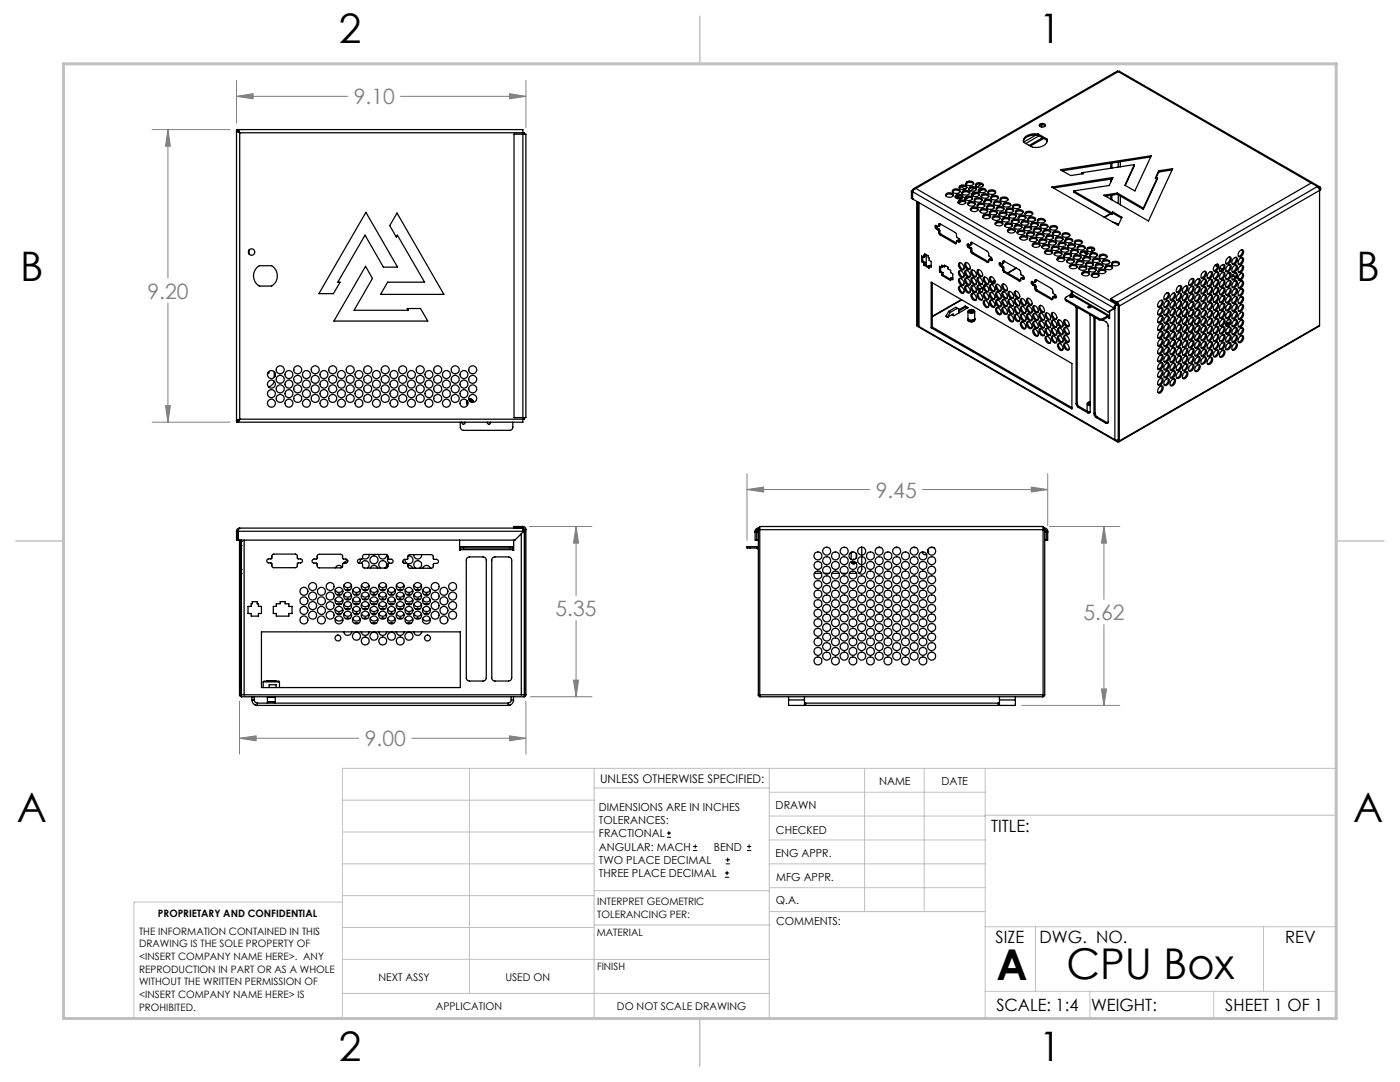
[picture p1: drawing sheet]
<svg xmlns="http://www.w3.org/2000/svg" width="279mm" height="216mm" viewBox="0 0 279 216" stroke-linecap="round" stroke-linejoin="round" font-family="sans-serif">
<defs><g id="words">
<g font-size="8.5">
<text x="198.9" y="195.5">A</text>
<text x="212.8" y="195.4">CPU Box</text>
</g>
<g font-size="8.1">
<text x="67.6" y="8.5">2</text>
<text x="207.3" y="8.5">1</text>
<text x="4" y="56.2">B</text>
<text x="270.7" y="56.2">B</text>
<text x="3.3" y="164.1">A</text>
<text x="270" y="164.1">A</text>
<text x="67.6" y="211.7">2</text>
<text x="207.3" y="211.7">1</text>
</g>
<g font-size="4.2" fill="#808080">
<text x="70.6" y="20.8">9.10</text>
<text x="29.4" y="59.6">9.20</text>
<text x="174.8" y="99.3">9.45</text>
<text x="110.9" y="122.9">5.35</text>
<text x="216.2" y="123.7">5.62</text>
<text x="72.8" y="148.9">9.00</text>
</g>
<g font-size="3.4">
<text x="197.8" y="166">TITLE:</text>
<text x="198.7" y="188.1">SIZE</text>
<text x="207.5" y="188.1">DWG. NO.</text>
<text x="256.5" y="188.2">REV</text>
<text x="198.8" y="201.7">SCALE: 1:4</text>
<text x="217.7" y="201.8">WEIGHT:</text>
<text x="244.5" y="201.7">SHEET 1 OF 1</text>
</g>
<text font-size="2.4" x="119.8" y="156.2">UNLESS OTHERWISE SPECIFIED:</text>
<g font-size="2.2">
<text x="119.5" y="161.8">DIMENSIONS ARE IN INCHES</text>
<text x="154.8" y="161.4">DRAWN</text>
<text x="175.4" y="156.6">NAME</text>
<text x="187.9" y="156.7">DATE</text>
<text x="119.5" y="164.4">TOLERANCES:</text>
<text x="119.5" y="167.1">FRACTIONAL</text>
<text x="154.9" y="166.3">CHECKED</text>
<text x="119.5" y="169.7">ANGULAR: MACH</text>
<text x="119.5" y="172.4">TWO PLACE DECIMAL</text>
<text x="142.5" y="169.7">BEND</text>
<text x="154.8" y="171">ENG APPR.</text>
<text x="119.5" y="175">THREE PLACE DECIMAL</text>
<text x="154.9" y="175.7">MFG APPR.</text>
<text x="154.9" y="180.4">Q.A.</text>
<text x="154.9" y="184.6">COMMENTS:</text>
</g>
<g font-size="2.1">
<text x="75.5" y="195.7">NEXT ASSY</text>
<text x="100.9" y="195.7">USED ON</text>
<text x="86.9" y="201.5">APPLICATION</text>
<text x="123.1" y="201.6">DO NOT SCALE DRAWING</text>
</g>
<g font-size="2">
<text x="31.5" y="182.9">PROPRIETARY AND CONFIDENTIAL</text>
<text x="119.2" y="180.6">INTERPRET GEOMETRIC</text>
<text x="119.2" y="183.1">TOLERANCING PER:</text>
<text x="27.8" y="186.5">THE INFORMATION CONTAINED IN THIS</text>
<text x="27.8" y="189">DRAWING IS THE SOLE PROPERTY OF</text>
<text x="27.8" y="191.6">&lt;INSERT COMPANY NAME HERE&gt;. ANY</text>
<text x="119.1" y="186.7">MATERIAL</text>
<text x="27.8" y="194.1">REPRODUCTION IN PART OR AS A WHOLE</text>
<text x="27.8" y="196.6">WITHOUT THE WRITTEN PERMISSION OF</text>
<text x="119.1" y="193.5">FINISH</text>
<text x="27.8" y="199.1">&lt;INSERT COMPANY NAME HERE&gt; IS</text>
<text x="27.8" y="201.7">PROHIBITED.</text>
</g>
</g></defs>
<g fill="none" stroke="#000" stroke-width=".2">
<path d="M133.1 167.1h.8M133.1 166.2h.8M133.5 165.8v.9M138.3 169.7h.8M138.3 168.9h.8M138.7 168.5v.8M144.7 175h.8M144.7 174.2h.8M144.8 172.4h.9M144.8 171.6h.9M145.1 173.8v.8M145.2 171.1v.9"/>
<path d="M149.1 169.7h.8M149.1 168.9h.8M149.5 168.5v.8"/>
</g>
<g fill="none" stroke="#808080" stroke-width=".2">
<path d="M47.2 16.1v8.5M47.2 19.2h22.2M47.2 19.2l3.3-.5v1zM79.9 19.2h25.1M101.7 18.7l3.3 .5-3.3 .5zM105 16.1v9.4M30.3 25.9h15.6M33.5 25.9l.5 3.3h-1zM33.5 25.9v29.6M33.5 60.5v23.7M30.3 84.2h15.6M33 81h1l-.5 3.2z"/>
<path d="M149.1 97.7l3.3-.5v1zM149.1 94.5v13.3M149.1 97.7h24.5M184.1 97.7h25M205.8 97.2l3.3 .5-3.3 .5zM209.1 94.5v10.4M105.6 105.1h12.5M115 105.1l.5 3.3h-1.1zM115 105.1v13.7M209.4 105.1h14.1M220.3 105.1l.5 3.3h-1zM220.3 105.1v14.5"/>
<path d="M47.8 139.9v10.6M105 139.9v10.6M105.9 139h12.2M114.4 135.7h1.1l-.5 3.3zM115 123.8v15.2M219.8 137.5h1l-.5 3.3zM220.3 124.6v16.2M47.8 147.3l3.3-.5v1zM47.8 147.3h23.8M82.2 147.3h22.8M101.7 146.8l3.3 .5-3.3 .5zM203.9 140.8h19.6"/>
</g>
<g fill="none" stroke="#c0c0c0" stroke-width=".2">
<path d="M68.3 159.7h50.3M93.7 153.3v44.9M118.6 153.3v49.9M118.6 157.2h34.9M153.5 153.3v49.9M153.5 158.1h43.1M172.5 153.3v28.6M184.4 153.3v28.6M196.6 153.3v49.9M68.3 180h-41.6v23.2h240v-49.9h-198.4v49.9M68.3 178.7h50.3M68.3 172.4h50.3"/>
<path d="M68.3 166h50.3M118.6 177.7h35M153.5 167.6h43.1M153.5 162.8h43.1M153.5 172.4h43.1M153.5 177.1h43.1M196.6 162.7h70.1M68.3 198.2h85.2M68.3 191.4l85.2 .1M68.3 185.1h50.3M118.6 184.6h35M153.6 181.9h43"/>
<path d="M196.6 197.8h70.1M196.6 184.9h70.1M206.7 184.9v12.9M217.5 197.8v5.4M242.2 197.8v5.4M252.2 184.9v12.9"/>
</g>
<path d="M139.7 3.2v9.5M3.1 107.9h9.6M266.7 107.9h9.5M139.7 203.2v9.6" fill="none" stroke="#c0c0c0" stroke-width=".3"/>
<path d="M12.7 12.7h254v190.5h-254z" fill="none" stroke="#c0c0c0" stroke-width=".6"/>
<path d="M115 105.1l.5 3.3h-1.1zM114.4 135.7h1.1l-.5 3.3zM101.7 146.8l3.3 .5-3.3 .5zM47.8 147.3l3.3-.5v1zM33.5 25.9l.5 3.3h-1zM33 81h1l-.5 3.2zM47.2 19.2l3.3-.5v1zM101.7 18.7l3.3 .5-3.3 .5zM149.1 97.7l3.3-.5v1zM205.8 97.2l3.3 .5-3.3 .5zM220.3 105.1l.5 3.3h-1zM219.8 137.5h1l-.5 3.3z" fill="#808080"/>
<g fill="none" stroke="#000" stroke-width=".25">
<path d="M223.2 14.3l-.2-.1-40.6 23.4M223.2 14.3l.1-.1 40.2 23.1M223.2 14.3l-40.4 23.3M223.2 14.3l38.5 22.2M47.2 25.9h57.2v58.3h-57.2zM47.5 26.2l.1-.3 .2 .6M47.5 26.2h-.3l.6 .3M47.5 26.2l.3 .3M47.8 26.5h56.9v.3l-.3-.2M47.8 26.5h.1M47.8 26.5v57.1M102.6 26.8h2.4v56.5h-2.4z"/>
<path d="M181.9 38.1l.2 .1M181.9 38.1v1.5l.2 .1M182.1 39.7h.1M182.1 38.2l40.2 23.3M182.1 38.2v1.5M182.1 39.7l39.1 22.5M182.1 38l.1 .1M182.1 38l-.2 .1M182.8 37.6l-.7 .6M182.8 37.6h-.4l-.3 .4M182.8 37.6l39.9 23.1M188.7 39.1a.99 .99 0 0 1 1.6 0"/>
<path d="M188.8 38.7a.97 .97 0 0 1 1.5 .2 .92 .92 0 0 1-1.6 0zM190 38.8h.1M190.1 38.3a.99 .99 0 0 1 1.5 0M190.1 38a.95 .95 0 0 1 1.5 .2 .92 .92 0 0 1-1.6-.1zM190.6 39.4a.99 .99 0 0 1 1.6 0M190.7 39.1a.94 .94 0 0 1 1.5 .2 .94 .94 0 0 1-1.6-.1zM190.7 39.2l.3 .2M191 39.1v.1M191 39.4l.8 .3M191 39.2l1.1 .2M191 39.2v.2M191.4 37.5a1.03 1.03 0 0 1 1.6 0"/>
<path d="M191.5 37.2a.92 .92 0 0 1 1.5 .2 .89 .89 0 0 1-1.6-.1zM191.7 37.2l.9 .5M192 38.6a1.03 1.03 0 0 1 1.5 0M192 38.3a.95 .95 0 0 1 1.5 .2 .92 .92 0 0 1-1.6-.1zM192.5 39.7a1.06 1.06 0 0 1 1.6 0M192.6 39.4a.93 .93 0 0 1 1.5 .2 .9 .9 0 0 1-1.6-.1zM192.8 36.7a1.03 1.03 0 0 1 1.5 0M192.8 36.4a.97 .97 0 0 1 1.5 .2 .92 .92 0 0 1-1.5-.1zM193.3 39.4l-.7 .3M193.3 39.4l-.7 .4M193.3 39.4h.1M193.3 37.8a1.03 1.03 0 0 1 1.6 0"/>
<path d="M193.4 37.5a.92 .92 0 0 1 1.5 .2 .89 .89 0 0 1-1.6-.1zM193.9 38.9a1.1 1.1 0 0 1 1.5 0M194 38.6a.9 .9 0 0 1 1.4 .2 .91 .91 0 0 1-1.5-.1zM194.5 39.7a.93 .93 0 0 1 1.5 .2 .92 .92 0 0 1-1.6 0zM194.5 37.5l-.9 .6M194.7 37a.98 .98 0 0 1 1.5 0M194.7 36.7a.97 .97 0 0 1 1.6 .2 .92 .92 0 0 1-1.6 0zM194.7 38.6l-.7 .4M195.2 38.1a1.1 1.1 0 0 1 1.6 0M195.3 37.8a.94 .94 0 0 1 1.5 .3 .94 .94 0 0 1-1.6-.1zM195.8 39.2a1.1 1.1 0 0 1 1.5 0M195.9 38.9a.9 .9 0 0 1 1.4 .3 .89 .89 0 0 1-1.5-.1z"/>
<path d="M195.9 36.8l-.9 .5M196.1 37.8l-.8 .4M197.2 38.5a1.06 1.06 0 0 1 1.5 0M197.2 38.1a.94 .94 0 0 1 1.5 .3 .92 .92 0 0 1-1.6-.1zM197.7 39.5a1.1 1.1 0 0 1 1.5 0M197.8 39.2a.94 .94 0 0 1 1.5 .3 .92 .92 0 0 1-1.6-.1zM199.6 39.9a.98 .98 0 0 1 1.6 0M199.7 39.6a.97 .97 0 0 1 1.5 .2 .92 .92 0 0 1-1.6-.1zM206.7 27l-2.4 1.4M207.2 26.7a2.69 2.69 0 0 0-2.9 1.1v.6a3.5 3.5 0 0 0 3.2 1l.4-.2a1.15 1.15 0 0 0 1-1.5M207.2 27a2.69 2.69 0 0 0-2.9 1.1v.1M207.2 26.7l1.7 1"/>
<path d="M207.2 26.7v.3M207.2 27l1.7 1M207.4 27.1l-2.7 1.5M207.4 24.8l.6-.2 .6 .2a.58 .58 0 0 1-.6 .6 .58 .58 0 0 1-.6-.6zM207.4 25.1a.85 .85 0 0 1 1.2 0M207.9 24.9v.4M208.1 27.5l-2.7 1.5M208.3 27.6l-2.7 1.5M208.9 27.7v.3M208.9 28l.1 .2M214.3 38.1l7.1-1.1 .7-1.6-12.2 1.9 13.3 7.6 .7-1.5-1.9-1.1M214.3 38.1l7.6 4.4"/>
<path d="M214.3 38.1v.2l7.6 4.5M215.9 34.5v.2M221.7 32.6v1M221.7 35.7v.6M221.7 39v.8M221.9 32.5v1M221.9 35.7v.1M221.9 38.9v1M222 35.7l-11.7 1.8M223 38.5l5.2 3M223 38.5v.3M223 38.8l5.2 3"/>
<path d="M223 38.8l-2.4 .4M223.2 32.3v1.1M223.2 38.9v1.7M223.6 32.3v1M223.6 39.1v1.8M226.4 32.8l-1.9 4.2 2 1.1 3.3-7-18.2 2.8 2.1 1.1 2.6-.4-.4-.1M226.4 32.8l-10.5 1.7M226.4 32.8l-1.8 4.2M229.6 31.3l-17.6 2.8M231 35.5l-2.8 6M231 35.5v.2l-2.8 6.1M231.2 34.1l2.8-.4-4.8 10.4-8.9-5.2 2.7-.4"/>
<path d="M231.2 34.1l-.6 1.5 .4-.1M231.2 34.1v.2M231.2 34.3l-.5 1.3M233.9 33.9l-2.7 .4M262.9 37.2l.3 .4 .1 .4M262.9 37.2l-39.9 23.1M262.9 37.2l-1.2-.7-40 23.1M263 37.3l.1 .1M263.1 37.4a.25 .25 0 0 1 .3-.1 .25 .25 0 0 1 .2 .3M263.1 37.4h.1M263.2 37.6l.1 .1M263.3 37.7h.1"/>
<path d="M263.3 37.9h.1M263.3 37.7v.2M263.3 38v26.9M263.3 38l-39.9 23.1M263.6 37.6l-.3 .1M263.6 37.6l-.3 .3M49.7 49.9v.8M51.4 53.3l.4-.3h2.4a2.39 2.39 0 0 1 0 4.1h-2.4a2.35 2.35 0 0 1-.4-3.8zM73 53.1l1.3 2.5-3.6 6.3h10.8l-.2-.3h2.6l1.5 2.5h-18.8zM73 42.4l6.3 10.9h-2.8l-3.7-6.4-5.4 9.4h.5l-1.4 2.3h-2.9zM79.2 42.5l9.4 16.2h-12.6l1.4-2.4h7.3l-5.4-9.4-.2 .4-1.3-2.3zM183 40.2v24.5"/>
<path d="M183.2 40.3v24.5M183.2 40.4v24.6l.2 .2M183.4 40.5v24.7M183.9 52.2l.5 .3M184.1 52.1l-.2 .1M184.1 51.2v.9M184.1 52.1l.5 .3M184.4 51.3l-.5-.2v1.1M184.4 52.5v.4M184.4 52.9l1 .6v-.4M184.5 51v-.3l.7 .3 .2 .9 .4 .3v1.1l-.4-.2M184.5 51l-.1-.1v.4"/>
<path d="M184.6 52.8l.8 .5M184.6 50.9v.3l-.2 .1M184.6 52.4v.4M184.6 52.8l-.2 .1M184.6 52.4l-.2 .1M184.7 50.8l-.2 .2M184.9 50.8v2.2M185.4 53.1l.2-.1 .2 .1M185.8 56.3l28.1 16.2v9.1l-28.1-16.2zM186.1 56.4v8.9M186.8 45l.3 .5M186.9 45.6l.3 .2"/>
<path d="M187.1 45.5l-.2 .1M187.1 45.5l.3 .2M187.2 45.8l.1 .3M187.3 44.8l.2-.2 3.1 1.8 .3 .3 .1 .6 .3 .3a.34 .34 0 0 1 .4 .3 .34 .34 0 0 1-.4 .4M187.3 45.1l-.1 .1-.5-.2v.4l.2 .2M187.3 46.4l.3 .4M187.3 44.8v.3M187.3 46.1v.3M187.4 45.7l.1 .3M187.4 45.7l-.2 .1M187.5 54.3l.5 .2M187.5 45l-.2 .2"/>
<path d="M187.5 46.2l.3 .5M187.5 44.7l-.2 .1M187.5 44.6v.4M187.5 46v.2M187.5 45l-.2 .1M187.5 46l-.2 .1M187.5 46.2l-.2 .2M187.6 46.8l3 1.8M187.7 54.2l-.2 .1M187.7 53.2v1M187.7 54.2l.5 .2M187.8 46.7l-.2 .1"/>
<path d="M187.8 46.7l3.1 1.8M188 53.4l-.5-.3v1.2M188 54.5v.5M188 55l1.7 1v-.5M188.2 53.1v.2l-.2 .1M188.2 54.4v.5M188.2 54.9l-.2 .1M188.2 54.9l1.5 .8M188.2 54.4l-.2 .1M188.5 53.2l-.5-.3v.5M188.5 53.2v-.3l.7 .4v.4l.5 .2v.5l.4 .2v1.2l-.4-.3M188.7 53l-.2 .2"/>
<path d="M189.7 55.5l.2-.1 .2 .2M190.9 48.5h.1M190.9 48.5l-.3 .1M191 48.1l-.1 .1v.4h-.3M191 48.1l.3 .2M191.2 40.5a1.06 1.06 0 0 1 1.5 0M191.2 40.1a.94 .94 0 0 1 1.6 .3 .9 .9 0 0 1-1.6-.1zM191.3 47.9l-.3 .1M191.3 47.9l-.3 .2M191.3 47.9l.3 .2M191.4 57.2a.85 .85 0 0 1 .9 .4 .85 .85 0 0 1-.2 1 1.01 1.01 0 0 1-.7-1.4zM191.4 55.6a.85 .85 0 0 1 .9 .5 .85 .85 0 0 1-.2 .9 1.01 1.01 0 0 1-.7-1.4z"/>
<path d="M191.4 54a.91 .91 0 0 1 .9 1.4 .91 .91 0 0 1-.9-1.4zM191.4 52.5a.91 .91 0 0 1 .9 1.3 .91 .91 0 0 1-.9-1.3zM191.6 52.4a1.07 1.07 0 0 0 .7 1.4M191.6 54a1.07 1.07 0 0 0 .7 1.3M191.6 55.6a1.06 1.06 0 0 0 .7 1.3M191.6 57.1a1.06 1.06 0 0 0 .7 1.3M191.6 48.1l-.3 .2M191.6 48.1v.1M191.8 59.8l-5.7 3.3M191.9 59.8l-5.8 3.4M192 40.1l-.7 .5M192.7 57.1a.91 .91 0 0 1 .8 1.3 .89 .89 0 0 1-.8-.4 .89 .89 0 0 1 0-.9z"/>
<path d="M192.7 55.5a.85 .85 0 0 1 .8 .5 .85 .85 0 0 1-.1 .9 1.01 1.01 0 0 1-.7-1.4zM192.7 54a.85 .85 0 0 1 .8 .4 .85 .85 0 0 1-.1 1 1.01 1.01 0 0 1-.7-1.4zM192.7 52.4a.85 .85 0 0 1 .8 .5 .85 .85 0 0 1-.1 .9 1.01 1.01 0 0 1-.7-1.4zM192.8 52.4a1.07 1.07 0 0 0 .8 1.3M192.8 53.9a1.06 1.06 0 0 0 .8 1.3M192.8 55.5a1.06 1.06 0 0 0 .8 1.3M192.8 57a1.02 1.02 0 0 0 .8 1.3M193.1 40.8a1.06 1.06 0 0 1 1.5 0M193.1 40.5a.94 .94 0 0 1 1.6 .2 .92 .92 0 0 1-1.6-.1zM193.2 48.7l.3 .5M193.3 48.7l.3 .2 .1-.1M193.3 48.7l-.3 .2 .3 .5"/>
<path d="M193.3 49.4l.3 .2M193.5 49.2l-.2 .2M193.5 49.2l.3 .2M193.6 49.6l.1 .2M193.7 41.9a.99 .99 0 0 1 1.5 0M193.7 41.6a.92 .92 0 0 1 1.5 .2 .92 .92 0 0 1-1.6-.1zM193.7 48.5l.1-.1h.2l3.1 1.8 .3 .9 .5 .3 .1 .3v.2l-.2 .1M193.7 50.1l.3 .5M193.7 48.5v.3M193.7 49.8v.3M193.8 55.6l.1-.1a.87 .87 0 0 1 .8 .4 .87 .87 0 0 1 0 .9 .92 .92 0 0 1-.9-1.2zM193.8 49.4l.1 .3"/>
<path d="M193.8 49.4l-.2 .2M193.9 58.6a.87 .87 0 0 1 .8 .4 .87 .87 0 0 1 0 .9 .87 .87 0 0 1-.8-.4 .87 .87 0 0 1 0-.9zM193.9 57a.87 .87 0 0 1 .8 .4 .87 .87 0 0 1 0 .9 .87 .87 0 0 1-.8-.3 .87 .87 0 0 1 0-1zM193.9 53.9a.85 .85 0 0 1 .8 .5 .85 .85 0 0 1-.1 .9 1.01 1.01 0 0 1-.7-1.4zM193.9 48.7l-.2 .2M193.9 50l.3 .4M193.9 48.4l-.2 .1M193.9 48.4v.3M193.9 49.7v.3M193.9 48.7l-.2 .1M193.9 49.7l-.2 .1M193.9 50l-.2 .1"/>
<path d="M194 50.6l3 1.7M194 53.9a1.02 1.02 0 0 0 .8 1.3M194 55.4a1.02 1.02 0 0 0 .8 1.3M194 57a1.02 1.02 0 0 0 .8 1.3M194 58.5a1.07 1.07 0 0 0 .8 1.4M194.2 58.6l-.2 .1M194.2 50.4l3 1.8M194.2 50.4l-.2 .2M194.5 40a1.1 1.1 0 0 1 1.5 0M194.8 58.1l-.2 .2M194.9 58l-.3 .2M195 41.1a.99 .99 0 0 1 1.5 0"/>
<path d="M195.1 40.8a.91 .91 0 0 1 1.5 .2 .92 .92 0 0 1-1.6 0zM195.1 58.5a.89 .89 0 0 1 .9 .4 .89 .89 0 0 1 0 1 .91 .91 0 0 1-.9-1.4zM195.1 57a.87 .87 0 0 1 .8 .4 .87 .87 0 0 1 .1 .9 .87 .87 0 0 1-.9-.4 .87 .87 0 0 1 0-.9zM195.1 55.4a.87 .87 0 0 1 .8 .4 .87 .87 0 0 1 .1 .9 .87 .87 0 0 1-.9-.4 .87 .87 0 0 1 0-.9zM195.1 53.9a.87 .87 0 0 1 .8 .4 .87 .87 0 0 1 .1 .9 .87 .87 0 0 1-.9-.4 .87 .87 0 0 1 0-.9zM195.3 53.8a1.02 1.02 0 0 0 .7 1.3M195.3 55.4a1.07 1.07 0 0 0 .7 1.3M195.3 56.9a1.07 1.07 0 0 0 .7 1.3M195.3 58.5a1.07 1.07 0 0 0 .7 1.3M195.6 42.2a.99 .99 0 0 1 1.5 0M195.6 41.9a.95 .95 0 0 1 1.5 .2 .92 .92 0 0 1-1.6 0zM195.9 57.4l-.5 .3"/>
<path d="M196 57.5l-.6 .3M196.1 43.3a1.06 1.06 0 0 1 1.6 0M196.2 43a.94 .94 0 0 1 1.5 .3 .94 .94 0 0 1-1.6-.2zM196.4 40.3a1.1 1.1 0 0 1 1.5 0M196.4 58.5a.91 .91 0 0 1 .8 1.3 .91 .91 0 0 1-.8-1.3zM196.4 56.9a.89 .89 0 0 1 .8 .4 .89 .89 0 0 1 0 .9 .91 .91 0 0 1-.8-1.3zM196.4 55.4a.89 .89 0 0 1 .8 .4 .89 .89 0 0 1 0 .9 .91 .91 0 0 1-.8-1.3zM196.4 40a.9 .9 0 0 1 1.5 .3 .89 .89 0 0 1-1.5-.1zM196.5 55.3a1.07 1.07 0 0 0 .8 1.3M196.5 56.8a1.07 1.07 0 0 0 .8 1.4M196.5 58.4a1.07 1.07 0 0 0 .8 1.3M196.5 59.9a1.07 1.07 0 0 0 .8 1.4"/>
<path d="M196.8 56.9l-.4 .3M196.9 57l-.5 .2M196.9 41.5a1.03 1.03 0 0 1 1.6 0M197 41.1a.95 .95 0 0 1 1.5 .2 .92 .92 0 0 1-1.6 0zM197.2 52.2h.1M197.2 52.2l-.2 .1M197.4 51.8h-.1v.5h-.3M197.4 51.8l.4 .2M197.5 42.5a.99 .99 0 0 1 1.5 0M197.5 42.2a.93 .93 0 0 1 1.5 .3 .94 .94 0 0 1-1.6-.1zM197.6 59.9a.85 .85 0 0 1 .8 .5 .85 .85 0 0 1-.1 .9 1.01 1.01 0 0 1-.7-1.4zM197.6 58.4a.85 .85 0 0 1 .8 .5 .85 .85 0 0 1-.1 .9 1.01 1.01 0 0 1-.7-1.4z"/>
<path d="M197.6 56.8a.91 .91 0 0 1 .8 1.4 .91 .91 0 0 1-.8-1.4zM197.6 55.3a.91 .91 0 0 1 .8 1.3 .91 .91 0 0 1-.8-1.3zM197.7 51.7l-.4 .1M197.7 51.7l.3 .2M197.7 51.7l-.3 .1M197.7 55.2a1.07 1.07 0 0 0 .8 1.4M197.7 56.8a1.07 1.07 0 0 0 .8 1.3M197.7 58.3a1.06 1.06 0 0 0 .8 1.4M197.7 59.9a1.06 1.06 0 0 0 .8 1.3M198 51.9l-.2 .1M198 51.9h.1M198 43.6a1.06 1.06 0 0 1 1.6 0"/>
<path d="M198.1 43.3a.93 .93 0 0 1 1.5 .3 .92 .92 0 0 1-1.6-.1zM198.3 40.7a1.03 1.03 0 0 1 1.5 0M198.3 40.4a.92 .92 0 0 1 1.5 .2 .89 .89 0 0 1-1.5-.1zM198.5 56l-.5 .2M198.5 56l-.5 .3M198.6 44.7a1.06 1.06 0 0 1 1.5 0M198.6 44.4a.94 .94 0 0 1 1.6 .3 .92 .92 0 0 1-1.6-.1zM198.8 41.8a1.03 1.03 0 0 1 1.6 0M198.8 59.9a.91 .91 0 0 1 .9 1.3 .89 .89 0 0 1-.9-.4 .89 .89 0 0 1 0-.9zM198.8 58.3a.85 .85 0 0 1 .9 .5 .85 .85 0 0 1-.2 .9 1.01 1.01 0 0 1-.7-1.4zM198.8 56.8a.85 .85 0 0 1 .9 .4 .85 .85 0 0 1-.2 1 1.01 1.01 0 0 1-.7-1.4zM198.9 41.5a.92 .92 0 0 1 1.5 .2 .89 .89 0 0 1-1.6-.1z"/>
<path d="M199 56.7a1.06 1.06 0 0 0 .7 1.3M199 58.3a1.06 1.06 0 0 0 .7 1.3M199 59.8a1.02 1.02 0 0 0 .7 1.3M199.4 42.9a1.1 1.1 0 0 1 1.5 0M199.4 42.5a.93 .93 0 0 1 1.5 .3 .9 .9 0 0 1-1.5-.1zM199.6 52.4l.3 .6M199.7 53.1l.3 .2M199.9 53l-.2 .1M199.9 53l.3 .2M200 44a1.06 1.06 0 0 1 1.5 0M200 53.3l.1 .2M200 58.4l.1-.1a.87 .87 0 0 1 .8 .4 .87 .87 0 0 1 0 .9 .92 .92 0 0 1-.9-1.2z"/>
<path d="M200 43.6a.93 .93 0 0 1 1.5 .3 .92 .92 0 0 1-1.6-.1zM200.1 59.8a.87 .87 0 0 1 .8 .4 .87 .87 0 0 1 0 .9 .87 .87 0 0 1-.8-.4 .87 .87 0 0 1 0-.9zM200.1 56.7a.85 .85 0 0 1 .8 .5 .85 .85 0 0 1-.1 .9 1.01 1.01 0 0 1-.7-1.4zM200.1 52.2l.2-.1 3.1 1.7 .3 .4v.6l.5 .2a.34 .34 0 0 1 .3 .4 .34 .34 0 0 1-.3 .3M200.1 52.6l-.1 .1-.4-.3-.2 .1v.2l.3 .4M200.1 53.8l.3 .5M200.1 52.2v.4M200.1 53.5v.3M200.2 41a1.03 1.03 0 0 1 1.5 0M200.2 53.2l.1 .2M200.2 56.7a1.02 1.02 0 0 0 .8 1.3M200.2 58.2a1.02 1.02 0 0 0 .8 1.3"/>
<path d="M200.2 59.8a1.02 1.02 0 0 0 .8 1.3M200.2 53.2l-.2 .1M200.2 40.7a.97 .97 0 0 1 1.6 .2 .92 .92 0 0 1-1.6-.1zM200.3 52.4l-.2 .2M200.3 53.7l.3 .5M200.3 52.1l-.2 .1M200.3 52.1v.3M200.3 53.4v.3M200.3 53.4l-.2 .1M200.3 53.7l-.2 .1M200.3 52.1h.1M200.4 54.3l3 1.8"/>
<path d="M200.5 45.1a.99 .99 0 0 1 1.5 0M200.6 44.8a.95 .95 0 0 1 1.5 .2 .92 .92 0 0 1-1.6-.1zM200.6 54.2l-.2 .1M200.6 54.2l3 1.7M200.7 42.1a1.1 1.1 0 0 1 1.6 0M200.8 41.8a.9 .9 0 0 1 1.5 .2 .91 .91 0 0 1-1.6-.1zM201.1 46.2a.99 .99 0 0 1 1.5 0M201.1 45.9a.97 .97 0 0 1 1.5 .2 .92 .92 0 0 1-1.6-.1zM201.3 43.2a1.1 1.1 0 0 1 1.5 0M201.3 59.8a.87 .87 0 0 1 .8 .4 .87 .87 0 0 1 0 .9 .87 .87 0 0 1-.8-.4 .87 .87 0 0 1 0-.9zM201.3 58.2a.87 .87 0 0 1 .8 .4 .87 .87 0 0 1 0 .9 .87 .87 0 0 1-.8-.4 .87 .87 0 0 1 0-.9zM201.4 42.9a.9 .9 0 0 1 1.4 .2 .89 .89 0 0 1-1.5-.1z"/>
<path d="M201.4 58.1a1.07 1.07 0 0 0 .8 1.4M201.4 59.7a1.07 1.07 0 0 0 .8 1.3M201.9 44.3a1.03 1.03 0 0 1 1.5 0M201.9 44a.91 .91 0 0 1 1.5 .2 .92 .92 0 0 1-1.6-.1zM202.1 41.3a1.06 1.06 0 0 1 1.5 0M202.3 40.9l.8-.2a.48 .48 0 0 1 .5 .7 .93 .93 0 0 1-1.5-.3zM202.4 45.4a.99 .99 0 0 1 1.5 0M202.5 45.1a.95 .95 0 0 1 1.5 .2 .92 .92 0 0 1-1.6-.1zM202.5 59.7a.89 .89 0 0 1 .9 .4 .89 .89 0 0 1 0 .9 .91 .91 0 0 1-.9-1.3zM202.5 58.1a.89 .89 0 0 1 .9 .4 .89 .89 0 0 1 0 1 .91 .91 0 0 1-.9-1.4zM202.6 42.4a1.1 1.1 0 0 1 1.6 0M202.7 58.1a1.07 1.07 0 0 0 .7 1.3"/>
<path d="M202.7 59.6a1.07 1.07 0 0 0 .7 1.4M202.7 42.1a.94 .94 0 0 1 1.5 .2 .92 .92 0 0 1-1.6 0zM202.8 53.5l-1.7 1M202.8 53.5l-1.6 1M203 46.5a1.06 1.06 0 0 1 1.5 0M203 46.2a.93 .93 0 0 1 1.5 .2 .94 .94 0 0 1-1.5-.1zM203.2 43.5a1.1 1.1 0 0 1 1.6 0M203.3 43.2a.9 .9 0 0 1 1.5 .2 .89 .89 0 0 1-1.6 0zM203.6 47.6a1.06 1.06 0 0 1 1.5 0M203.6 47.3a.94 .94 0 0 1 1.5 .2 .92 .92 0 0 1-1.6-.1zM203.6 55.9l.1 .1M203.6 55.9l-.2 .2"/>
<path d="M203.8 44.6a1.03 1.03 0 0 1 1.5 0M203.8 59.6a.91 .91 0 0 1 .8 1.4 .91 .91 0 0 1-.8-1.4zM203.8 55.5l-.1 .1v.4l-.3 .1M203.8 55.5l.4 .2M203.9 59.5a1.07 1.07 0 0 0 .8 1.4M204 44.2l.8-.1 .5 .3a.83 .83 0 0 1-.7 .5 .83 .83 0 0 1-.8-.4zM204 55.4l-.3 .1M204 55.4l.4 .2M204 55.4l-.2 .1M204.3 45.7a1.1 1.1 0 0 1 1.6 0M204.4 45.4a.93 .93 0 0 1 1.5 .2 .94 .94 0 0 1-1.6-.1zM204.4 55.6l-.2 .1"/>
<path d="M204.4 55.6h.1M204.6 42.7a1.06 1.06 0 0 1 1.5 0M204.6 42.4a.94 .94 0 0 1 1.5 .3 .92 .92 0 0 1-1.6-.1zM204.9 46.8a1.06 1.06 0 0 1 1.5 0M204.9 46.5a.93 .93 0 0 1 1.5 .2 .92 .92 0 0 1-1.5 0zM205 59.5a.85 .85 0 0 1 .8 .5 .85 .85 0 0 1-.1 1 1.01 1.01 0 0 1-.7-1.5zM205.1 43.9a1.03 1.03 0 0 1 1.6 0M205.1 59.5a1.06 1.06 0 0 0 .8 1.3M205.2 43.5a.97 .97 0 0 1 1.5 .2 .92 .92 0 0 1-1.6 0zM205.5 47.9a1.06 1.06 0 0 1 1.5 0M205.5 47.6a.93 .93 0 0 1 1.5 .2 .92 .92 0 0 1-1.6 0zM205.7 44.9a1.03 1.03 0 0 1 1.5 0"/>
<path d="M205.7 44.6a.9 .9 0 0 1 1.5 .3 .91 .91 0 0 1-1.5-.1zM206 56.2l.3 .5M206 49a.99 .99 0 0 1 1.5 0M206.1 48.7a.97 .97 0 0 1 1.5 .2 .92 .92 0 0 1-1.6 0zM206.1 56.8l.3 .2M206.2 46a1.1 1.1 0 0 1 1.6 0M206.3 56.7l.3 .2M206.3 56.7l-.2 .1M206.4 57l.1 .3M206.4 45.6l.8-.1 .6 .3a.82 .82 0 0 1-.8 .6 .82 .82 0 0 1-.8-.5zM206.5 56l.1-.2h.2l3.1 1.8 .3 1a.8 .8 0 0 1 .6 .8h-.3M206.5 56.3l-.1 .1-.6-.2v.4l.3 .2"/>
<path d="M206.5 57.5l.3 .5M206.5 56v.3M206.5 57.3v.2M206.6 56.9l.1 .2M206.6 56.9l-.2 .1M206.7 56.2l-.2 .2M206.7 57.4l.3 .5M206.7 55.9l-.2 .1M206.7 55.8v.4M206.7 57.1v.3M206.7 56.2l-.2 .1M206.7 57.1l-.2 .2"/>
<path d="M206.7 57.4l-.2 .1M206.8 47.1a1.1 1.1 0 0 1 1.6 0M206.8 58l3 1.8M206.8 46.8a.93 .93 0 0 1 1.6 .3 .92 .92 0 0 1-1.6-.1zM207 57.9l-.2 .1M207 57.9l3 1.8M207 44.2a.98 .98 0 0 1 1.6 0M207.2 43.7l.8-.1 .6 .3a.67 .67 0 0 1-1 .6l-.3-.1a.38 .38 0 0 1-.3-.3 .38 .38 0 0 1 .2-.4zM207.4 48.3a.99 .99 0 0 1 1.5 0M207.4 47.9a.95 .95 0 0 1 1.5 .3 .92 .92 0 0 1-1.6-.1zM207.6 45.3a1.1 1.1 0 0 1 1.5 0M207.6 44.9a.94 .94 0 0 1 1.6 .3 .9 .9 0 0 1-1.6-.1z"/>
<path d="M207.9 49.4a.99 .99 0 0 1 1.5 0M208 49a.95 .95 0 0 1 1.5 .2 .92 .92 0 0 1-1.6 0zM208.1 46.4a1.1 1.1 0 0 1 1.6 0M208.2 46a.9 .9 0 0 1 1.5 .3 .89 .89 0 0 1-1.6-.1zM208.5 50.4a1.06 1.06 0 0 1 1.5 0M208.5 50.1a.94 .94 0 0 1 1.5 .3 .94 .94 0 0 1-1.5-.1zM208.7 47.5a1.03 1.03 0 0 1 1.6 0M208.9 47l.8-.1 .6 .3a.83 .83 0 0 1-.8 .6 .83 .83 0 0 1-.8-.5zM209.3 48.6a1.03 1.03 0 0 1 1.5 0M209.3 48.3a.95 .95 0 0 1 1.5 .2 .92 .92 0 0 1-1.6-.1zM209.5 45.6a1.06 1.06 0 0 1 1.5 0M209.5 45.3a.94 .94 0 0 1 1.6 .2 .92 .92 0 0 1-1.6-.1z"/>
<path d="M209.8 49.7a1.06 1.06 0 0 1 1.5 0M209.9 49.4a.93 .93 0 0 1 1.5 .2 .94 .94 0 0 1-1.6-.1zM210 46.7a1.1 1.1 0 0 1 1.6 0M210 59.7h.1M210 59.7l-.2 .1M210.1 46.4a.94 .94 0 0 1 1.5 .2 .92 .92 0 0 1-1.6-.1zM210.3 59.2h-.2v.5l-.3 .1M210.3 59.2l.2 .2M210.4 50.8a1.06 1.06 0 0 1 1.5 0M210.4 50.4a.93 .93 0 0 1 1.5 .3 .92 .92 0 0 1-1.5-.1zM210.5 59.1l-.4 .1M210.5 59.1l-.2 .1"/>
<path d="M210.5 59.1l.2 .2M210.6 47.8a1.03 1.03 0 0 1 1.6 0M210.7 47.5a.92 .92 0 0 1 1.5 .2 .89 .89 0 0 1-1.6-.1zM210.7 59.3l-.2 .1M210.7 59.3h.1M211 51.9a1.06 1.06 0 0 1 1.5 0M211 51.5a.94 .94 0 0 1 1.5 .3 .92 .92 0 0 1-1.6-.1zM211.2 48.9a1.1 1.1 0 0 1 1.5 0M211.4 48.4l.8-.1 .5 .3a.83 .83 0 0 1-.7 .6 .83 .83 0 0 1-.8-.5zM211.7 50a1.1 1.1 0 0 1 1.6 0M211.8 49.7a.93 .93 0 0 1 1.5 .2 .92 .92 0 0 1-1.6-.1zM212 47a.98 .98 0 0 1 1.5 0"/>
<path d="M212.2 46.6l.7-.1 .5 .1 .1 .3a.92 .92 0 0 1-1.6-.1zM212.3 51.1a1.06 1.06 0 0 1 1.5 0M212.3 50.8a.93 .93 0 0 1 1.6 .2 .92 .92 0 0 1-1.6-.1zM212.5 48.1a1.03 1.03 0 0 1 1.6 0M212.6 59.5l.2 .5M212.7 47.7l.8-.1a.48 .48 0 0 1 .5 .6 .93 .93 0 0 1-1.5-.3zM212.8 59.8l6.5 3.7M212.8 59.8v.2M212.9 52.2a.99 .99 0 0 1 1.5 0M212.9 51.9a.95 .95 0 0 1 1.5 .2 .92 .92 0 0 1-1.6-.1zM213.1 49.2a1.1 1.1 0 0 1 1.5 0M213.1 48.9a.9 .9 0 0 1 1.5 .2 .87 .87 0 0 1-1.5-.1z"/>
<path d="M213.4 53.3a.99 .99 0 0 1 1.5 0M213.5 53a.97 .97 0 0 1 1.5 .2 .92 .92 0 0 1-1.6-.1zM213.6 59l.5 .1a.31 .31 0 0 1-.3 .2 .31 .31 0 0 1-.3-.2zM213.6 59.3h.5M213.6 50.3a1.1 1.1 0 0 1 1.6 0M213.7 58.7l-.9 .6a.27 .27 0 0 0-.2 .2 .27 .27 0 0 0 .2 .3M213.7 58.7h.3l7.4 4.3h-.1M213.7 58.7l7.4 4.3M213.7 50a.9 .9 0 0 1 1.5 .2 .89 .89 0 0 1-1.6 0zM213.8 58v.7M213.9 59.2h.1M214 58.1v.6"/>
<path d="M214.2 51.4a1.03 1.03 0 0 1 1.6 0M214.2 51.1a.95 .95 0 0 1 1.6 .2 .92 .92 0 0 1-1.6 0zM214.5 48.4a1.06 1.06 0 0 1 1.5 0M214.6 48l.8-.1a.48 .48 0 0 1 .5 .6 .93 .93 0 0 1-1.5-.2zM214.8 52.5a.99 .99 0 0 1 1.5 0M214.8 52.2a.95 .95 0 0 1 1.5 .2 .92 .92 0 0 1-1.6 0zM215 49.5a1.1 1.1 0 0 1 1.5 0M215.1 49.2a.94 .94 0 0 1 1.5 .3 .92 .92 0 0 1-1.6-.1zM215.3 53.6a1.06 1.06 0 0 1 1.6 0M215.4 53.3a.93 .93 0 0 1 1.5 .3 .94 .94 0 0 1-1.6-.2zM215.5 50.7a1.03 1.03 0 0 1 1.6 0M215.8 50.2l.7-.1a.48 .48 0 0 1 .5 .6 .9 .9 0 0 1-1.5-.2z"/>
<path d="M215.9 54.7a1.06 1.06 0 0 1 1.5 0M215.9 54.4a.94 .94 0 0 1 1.6 .2 .92 .92 0 0 1-1.6 0zM216.1 51.8a1.03 1.03 0 0 1 1.6 0M216.3 51.3l.8-.1 .6 .3a.83 .83 0 0 1-.8 .6 .83 .83 0 0 1-.8-.5zM216.5 50.3l.1 .3 .4 .1-.4-.2zM216.5 50.3l.6 .3M216.5 49.5v.1M216.6 50.5h.1M216.7 50.3l.2 .1M216.7 52.8a1.1 1.1 0 0 1 1.5 0M216.7 52.5a.93 .93 0 0 1 1.5 .3 .94 .94 0 0 1-1.6-.1zM216.9 49.8a1.06 1.06 0 0 1 1.5 0"/>
<path d="M217 49.5a.94 .94 0 0 1 1.5 .3 .92 .92 0 0 1-1.6-.1zM217 50.6l-.4-.3 .5 .3M217.2 53.9a1.06 1.06 0 0 1 1.6 0M217.3 53.6a.93 .93 0 0 1 1.5 .3 .92 .92 0 0 1-1.6-.1zM217.5 51a.98 .98 0 0 1 1.5 0M217.5 50.7a.97 .97 0 0 1 1.5 .2 .92 .92 0 0 1-1.5-.1zM217.8 55a1.06 1.06 0 0 1 1.5 0M217.8 54.7a.93 .93 0 0 1 1.6 .3 .92 .92 0 0 1-1.6-.1zM217.9 50.1l-.1 .1M217.9 49.5v.7M218 52.1a1.1 1.1 0 0 1 1.6 0M218.1 51.8a.9 .9 0 0 1 1.5 .2 .91 .91 0 0 1-1.6-.1z"/>
<path d="M218.6 53.2a1.1 1.1 0 0 1 1.5 0M218.8 52.7l.8-.1 .5 .3a.82 .82 0 0 1-.7 .6 .82 .82 0 0 1-.8-.5zM219.1 54.3a1.1 1.1 0 0 1 1.6 0M219.2 53.9a.9 .9 0 0 1 1.5 .3 .92 .92 0 0 1-1.6-.1zM219.4 51.3a.98 .98 0 0 1 1.5 0M219.4 51a.94 .94 0 0 1 1.5 .2 .94 .94 0 0 1-1.5-.1zM220 52.4a1.06 1.06 0 0 1 1.5 0M220.1 51.9l.8-.1a.48 .48 0 0 1 .5 .7 .93 .93 0 0 1-1.5-.3zM220.5 53.5a1.1 1.1 0 0 1 1.5 0M220.6 53.2a.9 .9 0 0 1 1.4 .2 .89 .89 0 0 1-1.5-.1zM221.7 42.6l-1.4 .7M221.7 59.6v.2l1.3 .8"/>
<path d="M221.7 59.6l1.3 .7M221.7 42.7l-1.2 .7M221.9 52.7a1.06 1.06 0 0 1 1.5 0M221.9 52.4a.94 .94 0 0 1 1.5 .2 .92 .92 0 0 1-1.6 0zM221.9 42.5v.3M222 42.3l-.1 .2M222 42.3v.2M222 42.5l1.8 1M222 42.5l-.1 .3M222.1 44.3l1.1 .5-.4-.2M222.1 42.5l-.1 .2M228.2 41.5v.3"/>
<path d="M231.8 59.9a.99 .99 0 0 1-.7 1.3M232.6 58.6l.4-.2a.78 .78 0 0 1 .3 .9 .78 .78 0 0 1-.7 .5h-.2l-.1-.3zM233.1 58.4a1 1 0 0 1-.8 1.3M233.1 59.9a1 1 0 0 1-.8 1.4M233.9 58.7l.2-.2a.33 .33 0 0 1 .5 .2 .84 .84 0 0 1-1 1.1v-.7zM234.3 58.5a1.04 1.04 0 0 1-.7 1.3M235.1 58.7a.45 .45 0 0 1 .7-.1 .88 .88 0 0 1-1 1.3l-.1-.5zM235.1 57.2a.45 .45 0 0 1 .7-.1 .88 .88 0 0 1-1 1.2l-.1-.4zM235.5 57a.99 .99 0 0 1-.7 1.3M235.5 58.5a1.04 1.04 0 0 1-.7 1.4M236.3 58.8a.45 .45 0 0 1 .7-.1 .88 .88 0 0 1-1 1.2v-.4zM236.3 57.3a.45 .45 0 0 1 .7-.1 .97 .97 0 0 1-.9 1.3 .84 .84 0 0 1 .2-1.2z"/>
<path d="M236.8 57a.99 .99 0 0 1-.8 1.3M236.8 58.6a.99 .99 0 0 1-.8 1.3M237.6 58.9a.45 .45 0 0 1 .6-.1 .97 .97 0 0 1-.8 1.3l-.2-.5zM237.6 57.3a.45 .45 0 0 1 .6-.1 .97 .97 0 0 1-.8 1.3l-.2-.5zM237.6 55.8a.45 .45 0 0 1 .6-.1 .86 .86 0 0 1-.9 1.2l-.1-.4zM238 55.6a.99 .99 0 0 1-.7 1.3M238 57.1a.99 .99 0 0 1-.7 1.3M238 58.7a.99 .99 0 0 1-.7 1.3M238.8 58.9a.45 .45 0 0 1 .7-.1 .86 .86 0 0 1-1 1.2l-.1-.3zM238.8 57.4a.45 .45 0 0 1 .7-.1 .86 .86 0 0 1-1 1.2l-.1-.4zM238.8 55.8l.4-.2a.78 .78 0 0 1 .3 .9 .78 .78 0 0 1-.7 .5h-.2l-.2-.2zM239.3 55.6a1 1 0 0 1-.8 1.3"/>
<path d="M239.3 57.2a1 1 0 0 1-.8 1.3M239.3 58.7a.99 .99 0 0 1-.8 1.3M240 59a.45 .45 0 0 1 .7-.1 .86 .86 0 0 1-1 1.2v-.4zM240 57.5l.4-.3a.78 .78 0 0 1 .4 .9 .78 .78 0 0 1-.8 .6h-.1l-.2-.3zM240 55.9l.2-.2a.34 .34 0 0 1 .6 .3 .84 .84 0 0 1-1.1 1v-.7zM240 54.4l.2-.2a.33 .33 0 0 1 .6 .2 .84 .84 0 0 1-1.1 1.1v-.5zM240.5 54.1a1.04 1.04 0 0 1-.8 1.4M240.5 55.7a1.04 1.04 0 0 1-.8 1.3M240.5 57.2a1.04 1.04 0 0 1-.8 1.4M240.5 58.8a1 1 0 0 1-.8 1.3M241.3 59.1l.4-.3a.78 .78 0 0 1 .3 .9 .78 .78 0 0 1-.7 .6h-.2l-.2-.3zM241.3 57.5l.2-.1a.33 .33 0 0 1 .5 .2 .84 .84 0 0 1-1 1v-.6z"/>
<path d="M241.3 56a.45 .45 0 0 1 .6-.2 .88 .88 0 0 1-.9 1.3l-.1-.4zM241.3 54.4a.45 .45 0 0 1 .6-.1 .88 .88 0 0 1-.9 1.2l-.1-.4zM241.7 54.2a.99 .99 0 0 1-.7 1.3M241.7 55.7a1.04 1.04 0 0 1-.7 1.4M241.7 57.3a1.04 1.04 0 0 1-.7 1.3M241.7 58.8a1.04 1.04 0 0 1-.7 1.4M242.5 53l.5 .3M242.5 59.1a.45 .45 0 0 1 .7-.1 .88 .88 0 0 1-1 1.3l-.1-.5zM242.5 57.6a.45 .45 0 0 1 .7-.1 .88 .88 0 0 1-1 1.2l-.1-.4zM242.5 56a.45 .45 0 0 1 .7-.1 .88 .88 0 0 1-1 1.3l-.1-.5zM242.5 54.5a.45 .45 0 0 1 .7-.1 .97 .97 0 0 1-.9 1.3 .84 .84 0 0 1 .2-1.2zM242.5 52.9a.45 .45 0 0 1 .7-.1 .97 .97 0 0 1-.9 1.3l-.2-.5z"/>
<path d="M242.5 52.9l.5 .3M243 52.7a.99 .99 0 0 1-.8 1.3M243 54.3a.99 .99 0 0 1-.8 1.3M243 55.8a.99 .99 0 0 1-.8 1.3M243 57.4a1.04 1.04 0 0 1-.8 1.3M243 58.9a1.04 1.04 0 0 1-.8 1.4M243.4 53.5l.5 .3M243.5 53.4l.5 .3M243.7 59.2a.45 .45 0 0 1 .7-.1 .88 .88 0 0 1-.9 1.2l-.1-.4zM243.7 57.6a.45 .45 0 0 1 .7-.1 .94 .94 0 0 1-.8 1.3 .84 .84 0 0 1 .1-1.2zM243.7 56.1a.45 .45 0 0 1 .7-.1 .97 .97 0 0 1-.8 1.3l-.2-.5zM243.7 54.5a.45 .45 0 0 1 .7-.1 .97 .97 0 0 1-.8 1.3l-.2-.5z"/>
<path d="M243.7 53a.45 .45 0 0 1 .7-.1 .86 .86 0 0 1-.9 1.2l-.1-.4zM244.2 52.8a.99 .99 0 0 1-.7 1.3M244.2 54.3a.99 .99 0 0 1-.7 1.3M244.2 55.9a.99 .99 0 0 1-.7 1.3M244.2 57.4a.99 .99 0 0 1-.7 1.3M244.2 59a.99 .99 0 0 1-.7 1.3M245 59.3a.45 .45 0 0 1 .6-.1 .97 .97 0 0 1-.8 1.3 .84 .84 0 0 1 .2-1.2zM245 57.7a.45 .45 0 0 1 .6-.1 .97 .97 0 0 1-.8 1.3l-.2-.5zM245 56.2a.45 .45 0 0 1 .6-.1 .86 .86 0 0 1-.9 1.2l-.1-.4zM245 54.6a.45 .45 0 0 1 .6-.1 .86 .86 0 0 1-.9 1.2l-.1-.4zM245 53.1l.4-.3a.78 .78 0 0 1 .3 .9 .78 .78 0 0 1-.7 .6h-.2l-.2-.3zM245 51.5l.4-.2a.78 .78 0 0 1 .3 .8 .78 .78 0 0 1-.7 .6h-.2l-.2-.3z"/>
<path d="M245.1 54.5l.4 .2M245.2 54.4l.3 .2M245.4 51.3a1.04 1.04 0 0 1-.7 1.3M245.4 52.8a1 1 0 0 1-.7 1.4M245.4 54.4a1 1 0 0 1-.7 1.3M245.4 56a.99 .99 0 0 1-.7 1.3M245.4 57.5a.99 .99 0 0 1-.7 1.3M245.4 59.1a.99 .99 0 0 1-.7 1.3M246 55l.6 .3M246 51.8l.4-.4a.33 .33 0 0 1 .5 .2 .84 .84 0 0 1-1 1.1v-.4zM246 54.9l.6 .3M246.2 59.3a.45 .45 0 0 1 .7-.1 .97 .97 0 0 1-.9 1.3l-.1-.5z"/>
<path d="M246.2 57.8a.45 .45 0 0 1 .7-.1 .86 .86 0 0 1-1 1.2v-.4zM246.2 56.2a.45 .45 0 0 1 .7-.1 .86 .86 0 0 1-1 1.2v-.4zM246.2 54.7l.4-.3a.78 .78 0 0 1 .3 .9 .78 .78 0 0 1-.7 .6h-.2l-.1-.3zM246.2 53.1l.4-.2a.78 .78 0 0 1 .3 .8 .78 .78 0 0 1-.7 .6h-.2l-.1-.3zM246.7 51.3a1.04 1.04 0 0 1-.8 1.4M246.7 52.9a1.04 1.04 0 0 1-.8 1.3M246.7 54.4a1.04 1.04 0 0 1-.8 1.4M246.7 56a1 1 0 0 1-.8 1.3M246.7 57.6a.99 .99 0 0 1-.8 1.3M246.7 59.1a.99 .99 0 0 1-.8 1.3M247.1 55.6l.3 .2M247.1 55.5l.4 .2"/>
<path d="M247.4 59.4a.45 .45 0 0 1 .7-.1 .86 .86 0 0 1-.9 1.2l-.1-.4zM247.4 57.9l.4-.3a.78 .78 0 0 1 .4 .9 .78 .78 0 0 1-.8 .6h-.1l-.2-.3zM247.4 56.3l.4-.2a.78 .78 0 0 1 .4 .8 .78 .78 0 0 1-.8 .6h-.1l-.2-.3zM247.4 54.8l.2-.2a.33 .33 0 0 1 .6 .2 .84 .84 0 0 1-1 1v-.6zM247.4 53.2a.45 .45 0 0 1 .7-.1 .88 .88 0 0 1-.9 1.2l-.1-.4zM247.4 51.6a.45 .45 0 0 1 .7-.1 .88 .88 0 0 1-.9 1.2l-.1-.4zM247.4 50.1a.45 .45 0 0 1 .7-.1 .88 .88 0 0 1-.9 1.2l-.1-.4zM247.9 56.1h.1M247.9 49.8a.99 .99 0 0 1-.7 1.4M247.9 51.4a.99 .99 0 0 1-.7 1.3M247.9 53a1.04 1.04 0 0 1-.7 1.3M247.9 54.5a1.04 1.04 0 0 1-.7 1.3"/>
<path d="M247.9 56.1a1.04 1.04 0 0 1-.7 1.3M247.9 57.6a1 1 0 0 1-.7 1.3M247.9 59.2a1 1 0 0 1-.7 1.3M53.7 74.1v.3h-.3M54.7 76.1l-.2 .5-.9 .6M54.8 74.8l.1-.3-.1-.2v.9M54.9 75l-.1 .1M93.2 79.9l-.1 .4 .2 .5M93.6 79.6a.67 .67 0 0 1 .9 .7 .7 .7 0 0 0-.9-.7zM93.6 79.8l.5 .1 .1 .4M93.7 80h.2l.2 .3M183 64.9l40 23.3"/>
<path d="M183 64.7l.1 .2M183 64.9l.4 .3M183 64.7l.2 .1M183.2 64.8h.1M183.2 64.8l-.2 .1M183.4 65.2l39.1 22.5M186.1 65.3l-.3 .1M186.1 65.3l27.8 16.1M188.8 63.1h.1M188.8 63.1l.3 .2M189.1 63.3h.1M189.3 62.1l.4 .2"/>
<path d="M189.3 62.1l-.5 1M189.7 62.3l-.6 1M190.2 62.9v-.2l-1.1 .6M191.1 61.5l-1.4 .8M191.1 61.5l.2 .2v.8M191.1 61.5l-.4-.2-1.4 .8M192.7 61.1l-1.4 .7M192.7 61.1l.5 .3-2.8 1.6-.4-.2M192.7 61.1v.2M192.7 61.3l-1.4 .8M192.7 61.3l.3 .2M193.2 63.5a.76 .76 0 0 0 1.3 0"/>
<path d="M193.2 63.7a.76 .76 0 0 0 1.3 0M193.2 63.6a.76 .76 0 0 0 1.3 0M193.2 62.1v1.7a.76 .76 0 0 0 1.3 0v-1.7M193.2 63.8a.74 .74 0 0 0 .7 .4 .74 .74 0 0 0 .6-.4M193.3 61.9a.7 .7 0 0 1 .7-.2 .7 .7 0 0 1 .5 .6 .79 .79 0 0 1-1.3-.2zM193.3 63.7a.78 .78 0 0 0 1.2 0M193.3 63.8a.78 .78 0 0 0 1.2 0M193.3 64h.1M193.4 62a.46 .46 0 0 1 .5-.1 .46 .46 0 0 1 .3 .3 .45 .45 0 0 1-.4 .2 .45 .45 0 0 1-.4-.4zM193.6 62.3a.25 .25 0 0 1 .3-.2 .25 .25 0 0 1 .2 .2M194.5 64h.1M196.4 60a.91 .91 0 0 1 .8 1.3 .91 .91 0 0 1-.8-1.3z"/>
<path d="M198.7 61.6l.1-.1a.87 .87 0 0 1 .8 .3 .87 .87 0 0 1 .1 1 .92 .92 0 0 1-1-1.2zM199 61.4a1.02 1.02 0 0 0 .7 1.3M200.1 61.4a.87 .87 0 0 1 .8 .4 .87 .87 0 0 1 0 .9 .87 .87 0 0 1-.8-.4 .87 .87 0 0 1 0-.9zM200.2 61.3a1.07 1.07 0 0 0 .8 1.4M201.3 62.9a.89 .89 0 0 1 .8 .4 .89 .89 0 0 1 0 .9 .91 .91 0 0 1-.8-1.3zM201.3 61.3a.89 .89 0 0 1 .8 .4 .89 .89 0 0 1 0 1 .91 .91 0 0 1-.8-1.4zM201.4 61.2a1.07 1.07 0 0 0 .8 1.4M201.4 62.8a1.07 1.07 0 0 0 .8 1.3M202.5 62.8a.91 .91 0 0 1 .9 1.3 .91 .91 0 0 1-.9-1.3zM202.5 61.2a.91 .91 0 0 1 .9 1.4 .91 .91 0 0 1-.9-1.4zM202.7 61.2a1.07 1.07 0 0 0 .7 1.3M202.7 62.7a1.07 1.07 0 0 0 .7 1.4"/>
<path d="M203.8 64.3a.85 .85 0 0 1 .8 .4 .85 .85 0 0 1-.1 1 1.01 1.01 0 0 1-.7-1.4zM203.8 62.7a.85 .85 0 0 1 .8 .5 .85 .85 0 0 1-.1 .9 1.01 1.01 0 0 1-.7-1.4zM203.8 61.2a.85 .85 0 0 1 .8 .4 .85 .85 0 0 1-.1 1 1.01 1.01 0 0 1-.7-1.4zM203.9 61.1a1.07 1.07 0 0 0 .8 1.3M203.9 62.7a1.06 1.06 0 0 0 .8 1.3M203.9 64.2a1.06 1.06 0 0 0 .8 1.3M204.9 64.3l.1-.1a.87 .87 0 0 1 .8 .4 .87 .87 0 0 1 0 .9 .92 .92 0 0 1-.9-1.2zM205 62.7a.85 .85 0 0 1 .8 .4 .85 .85 0 0 1-.1 1 1.01 1.01 0 0 1-.7-1.4zM205 61.1a.85 .85 0 0 1 .8 .5 .85 .85 0 0 1-.1 .9 1.01 1.01 0 0 1-.7-1.4zM205.1 61.1a1.06 1.06 0 0 0 .8 1.3M205.1 62.6a1.02 1.02 0 0 0 .8 1.3M205.1 64.2a1.02 1.02 0 0 0 .8 1.3"/>
<path d="M206.2 65.7a.87 .87 0 0 1 .9 .4 .87 .87 0 0 1 0 .9 .87 .87 0 0 1-.8-.4 .87 .87 0 0 1-.1-.9zM206.2 64.2a.87 .87 0 0 1 .9 .4 .87 .87 0 0 1 0 .9 .87 .87 0 0 1-.8-.4 .87 .87 0 0 1-.1-.9zM206.2 62.6a.87 .87 0 0 1 .9 .4 .87 .87 0 0 1 0 .9 .87 .87 0 0 1-.8-.4 .87 .87 0 0 1-.1-.9zM206.2 61a.91 .91 0 0 1 .9 1.4 .89 .89 0 0 1-.9-.4 .89 .89 0 0 1 0-1zM206.4 61a1.02 1.02 0 0 0 .8 1.3M206.4 62.5a1.02 1.02 0 0 0 .8 1.4M206.4 64.1a1.07 1.07 0 0 0 .8 1.3M206.4 65.7a1.07 1.07 0 0 0 .8 1.3M207.5 65.7a.89 .89 0 0 1 .8 .4 .89 .89 0 0 1 0 .9 .91 .91 0 0 1-.8-1.3zM207.5 64.1a.89 .89 0 0 1 .8 .4 .89 .89 0 0 1 0 .9 .91 .91 0 0 1-.8-1.3zM207.5 62.5a.87 .87 0 0 1 .8 .4 .87 .87 0 0 1 0 1 .87 .87 0 0 1-.8-.4 .87 .87 0 0 1 0-1zM207.5 61a.87 .87 0 0 1 .8 .4 .87 .87 0 0 1 0 .9 .87 .87 0 0 1-.8-.4 .87 .87 0 0 1 0-.9z"/>
<path d="M207.6 60.9a1.02 1.02 0 0 0 .8 1.3M207.6 62.5a1.07 1.07 0 0 0 .8 1.3M207.6 64a1.07 1.07 0 0 0 .8 1.4M207.6 65.6a1.07 1.07 0 0 0 .8 1.3M208.7 67.1a.85 .85 0 0 1 .8 .5 .85 .85 0 0 1-.1 .9 1.01 1.01 0 0 1-.7-1.4zM208.7 65.6a.91 .91 0 0 1 .8 1.3 .91 .91 0 0 1-.8-1.3zM208.7 64a.91 .91 0 0 1 .8 1.4 .91 .91 0 0 1-.8-1.4zM208.7 62.5a.89 .89 0 0 1 .8 .4 .89 .89 0 0 1 0 .9 .91 .91 0 0 1-.8-1.3zM208.8 62.4a1.07 1.07 0 0 0 .8 1.3M208.8 64a1.07 1.07 0 0 0 .8 1.3M208.8 65.5a1.07 1.07 0 0 0 .8 1.4M208.8 67.1a1.06 1.06 0 0 0 .8 1.3"/>
<path d="M209.9 67.1a.85 .85 0 0 1 .9 .4 .85 .85 0 0 1-.2 1 1.01 1.01 0 0 1-.7-1.4zM209.9 65.5a.85 .85 0 0 1 .9 .5 .85 .85 0 0 1-.2 .9 1.01 1.01 0 0 1-.7-1.4zM209.9 64a.91 .91 0 0 1 .9 1.3 .91 .91 0 0 1-.9-1.3zM209.9 62.4a.91 .91 0 0 1 .9 1.3 .91 .91 0 0 1-.9-1.3zM210.1 62.3a1.07 1.07 0 0 0 .8 1.4M210.1 63.9a1.07 1.07 0 0 0 .8 1.3M210.1 65.5a1.06 1.06 0 0 0 .8 1.3M210.1 67a1.06 1.06 0 0 0 .8 1.3M211.2 68.6a.87 .87 0 0 1 .8 .4 .87 .87 0 0 1 0 .9 .87 .87 0 0 1-.8-.4 .87 .87 0 0 1 0-.9zM211.2 67a.91 .91 0 0 1 .8 1.3 .89 .89 0 0 1-.8-.4 .89 .89 0 0 1 0-.9zM211.2 65.4a.85 .85 0 0 1 .8 .5 .85 .85 0 0 1-.1 1 1.01 1.01 0 0 1-.7-1.5zM211.2 63.9a.85 .85 0 0 1 .8 .5 .85 .85 0 0 1-.1 .9 1.01 1.01 0 0 1-.7-1.4z"/>
<path d="M211.3 63.9a1.06 1.06 0 0 0 .8 1.3M211.3 65.4a1.02 1.02 0 0 0 .8 1.3M211.3 67a1.02 1.02 0 0 0 .8 1.3M211.3 68.5a1.02 1.02 0 0 0 .8 1.3M212.3 65.5l.1-.1a.87 .87 0 0 1 .8 .4 .87 .87 0 0 1 .1 .9 .92 .92 0 0 1-1-1.2zM212.4 68.5a.87 .87 0 0 1 .8 .4 .87 .87 0 0 1 .1 .9 .87 .87 0 0 1-.9-.4 .87 .87 0 0 1 0-.9zM212.4 67a.87 .87 0 0 1 .8 .3 .87 .87 0 0 1 .1 1 .87 .87 0 0 1-.9-.4 .87 .87 0 0 1 0-.9zM212.4 63.8a.91 .91 0 0 1 .9 1.4 .89 .89 0 0 1-.9-.5 .89 .89 0 0 1 0-.9zM212.5 63.8a1.02 1.02 0 0 0 .8 1.3M212.5 65.3a1.02 1.02 0 0 0 .8 1.3M212.5 66.9a1.07 1.07 0 0 0 .8 1.3M212.5 68.4a1.07 1.07 0 0 0 .8 1.4"/>
<path d="M212.8 60l6.5 3.8M214.8 61.2v.1M214.8 61.3v19.2M214.9 61.2l-.1 .1M215 61.3v19.1M217.2 61.1l.5 .1a.31 .31 0 0 1-.3 .2 .31 .31 0 0 1-.3-.2zM217.2 61.3h.5M217.6 62.8v19.3a.28 .28 0 0 1-.2 .3 .28 .28 0 0 1-.3 0M218.3 63.4v19.2M218.4 63.3l-.1 .1M218.5 63.3l-.2 .1M218.5 63.4v19"/>
<path d="M219.3 63.8l.2 .1 .7-.1M219.3 63.5l.2 .1 .7-.1M219.3 63.5v.3M220.1 63.9l.7 .4 .4 .6v19.3a.28 .28 0 0 1-.2 .3 .28 .28 0 0 1-.3 0M220.2 63.5v.3M221.1 63.3l.2 .1M221.1 63l-.9 .5M221.1 63v.3M221.1 63.3l-.9 .5M221.3 63h-.2M221.3 63h.1M221.3 63.4v.1"/>
<path d="M221.4 62.1v1.5l-.1-.1M221.4 63.5h-.1M221.4 63.3l-.1 .1M222.3 61.5v.1M222.3 61.6l-1.1 .6M222.3 61.6l.2-.1-1.3 .7M222.5 61.2v26.5M222.7 60.7l-.4 .8M222.7 60.9l-.4 .6M222.7 60.7v.2M223 60.3l.4 .8M223 60.6l.2 .4"/>
<path d="M223 60.6l-.3 .1M223 60.3v.3M223.1 60.7l-.4 .2M223.2 60.9h-.4M223.2 61l.2 .1M223.2 61v27.1M223.4 61.1v26.9M231.4 77.2a.45 .45 0 0 1 .7-.1 .97 .97 0 0 1-.9 1.3l-.2-.5zM231.4 75.7a.45 .45 0 0 1 .7-.1 .86 .86 0 0 1-1 1.2l-.1-.4zM231.4 74.1a.45 .45 0 0 1 .7-.1 .86 .86 0 0 1-1 1.2l-.1-.4zM231.4 72.6l.4-.3a.78 .78 0 0 1 .3 .9 .78 .78 0 0 1-.7 .6h-.2l-.2-.3zM231.4 71l.4-.2a.78 .78 0 0 1 .3 .8 .78 .78 0 0 1-.7 .6h-.2l-.2-.3z"/>
<path d="M231.4 69.5l.2-.2a.33 .33 0 0 1 .5 .2 .84 .84 0 0 1-1 1.1v-.7zM231.4 67.9a.45 .45 0 0 1 .7-.1 .88 .88 0 0 1-1 1.2l-.1-.4zM231.4 66.3a.45 .45 0 0 1 .7-.1 .88 .88 0 0 1-1 1.3l-.1-.5zM231.4 64.8a.45 .45 0 0 1 .7-.1 .88 .88 0 0 1-1 1.2l-.1-.4zM231.4 63.2a.45 .45 0 0 1 .7-.1 .97 .97 0 0 1-.9 1.3 .84 .84 0 0 1 .2-1.2zM231.4 61.7a.45 .45 0 0 1 .7-.1 .97 .97 0 0 1-.9 1.3l-.2-.5zM231.4 60.1a.45 .45 0 0 1 .7-.1 .97 .97 0 0 1-.9 1.3l-.2-.5zM231.8 61.5a.99 .99 0 0 1-.7 1.3M231.8 63a.99 .99 0 0 1-.7 1.3M231.8 64.6a.99 .99 0 0 1-.7 1.3M231.8 66.1a.99 .99 0 0 1-.7 1.3M231.8 67.7a1.04 1.04 0 0 1-.7 1.3"/>
<path d="M231.8 69.2a1.04 1.04 0 0 1-.7 1.4M231.8 70.8a1.04 1.04 0 0 1-.7 1.3M231.8 72.3a1 1 0 0 1-.7 1.4M231.8 73.9a1 1 0 0 1-.7 1.3M231.8 75.5a.99 .99 0 0 1-.7 1.3M231.8 77a.99 .99 0 0 1-.7 1.3M232.6 75.7l.4-.2a.78 .78 0 0 1 .3 .9 .78 .78 0 0 1-.7 .5h-.2l-.1-.2zM232.6 74.2l.4-.3a.78 .78 0 0 1 .3 .9 .78 .78 0 0 1-.7 .6h-.2l-.1-.3zM232.6 72.6l.2-.1a.33 .33 0 0 1 .6 .2 .84 .84 0 0 1-1.1 1v-.6zM232.6 71a.45 .45 0 0 1 .7-.1 .88 .88 0 0 1-1 1.3v-.4zM232.6 69.5a.45 .45 0 0 1 .7-.1 .88 .88 0 0 1-1 1.2v-.4zM232.6 67.9a.45 .45 0 0 1 .7-.1 .88 .88 0 0 1-1 1.3v-.4z"/>
<path d="M232.6 66.4a.45 .45 0 0 1 .7-.1 .94 .94 0 0 1-.9 1.3 .84 .84 0 0 1 .2-1.2zM232.6 64.8a.45 .45 0 0 1 .7-.1 .97 .97 0 0 1-.9 1.3l-.1-.5zM232.6 63.3a.45 .45 0 0 1 .7-.1 .97 .97 0 0 1-.9 1.3l-.1-.5zM232.6 61.7a.45 .45 0 0 1 .7-.1 .86 .86 0 0 1-1 1.2v-.4zM232.6 60.2a.45 .45 0 0 1 .7-.1 .86 .86 0 0 1-1 1.2v-.4zM233.1 61.5a.99 .99 0 0 1-.8 1.3M233.1 63.1a.99 .99 0 0 1-.8 1.3M233.1 64.6a.99 .99 0 0 1-.8 1.3M233.1 66.2a.99 .99 0 0 1-.8 1.3M233.1 67.7a.99 .99 0 0 1-.8 1.3M233.1 69.3a1.04 1.04 0 0 1-.8 1.3M233.1 70.8a1.04 1.04 0 0 1-.8 1.4"/>
<path d="M233.1 72.4a1.04 1.04 0 0 1-.8 1.3M233.1 73.9a1.04 1.04 0 0 1-.8 1.4M233.1 75.5a1 1 0 0 1-.8 1.3M233.7 74.4l.4-.3a.33 .33 0 0 1 .5 .2 .84 .84 0 0 1-1 1.1l-.1-.5zM233.9 75.8l.2-.2a.33 .33 0 0 1 .5 .2 .84 .84 0 0 1-1 1.1l-.1-.4zM233.9 72.7a.45 .45 0 0 1 .6-.1 .88 .88 0 0 1-.9 1.2l-.1-.4zM233.9 71.1a.45 .45 0 0 1 .6-.1 .88 .88 0 0 1-.9 1.2l-.1-.4zM233.9 69.6a.45 .45 0 0 1 .6-.1 .88 .88 0 0 1-.9 1.2l-.1-.4zM233.9 68a.45 .45 0 0 1 .6-.1 .97 .97 0 0 1-.8 1.3 .84 .84 0 0 1 .2-1.2zM233.9 66.5a.45 .45 0 0 1 .6-.1 .97 .97 0 0 1-.8 1.3l-.2-.5zM233.9 64.9a.45 .45 0 0 1 .6-.1 .86 .86 0 0 1-.9 1.2l-.1-.4zM233.9 63.4a.45 .45 0 0 1 .6-.1 .86 .86 0 0 1-.9 1.2l-.1-.4z"/>
<path d="M233.9 61.8l.3-.2a.78 .78 0 0 1 .4 .8 .78 .78 0 0 1-.7 .6h-.2l-.2-.3zM233.9 60.3l.3-.3a.78 .78 0 0 1 .4 .9 .78 .78 0 0 1-.7 .6h-.2l-.2-.3zM234.3 60a1.04 1.04 0 0 1-.7 1.3M234.3 61.6a1 1 0 0 1-.7 1.3M234.3 63.1a1 1 0 0 1-.7 1.4M234.3 64.7a.99 .99 0 0 1-.7 1.3M234.3 66.3a.99 .99 0 0 1-.7 1.3M234.3 67.8a.99 .99 0 0 1-.7 1.3M234.3 69.4a.99 .99 0 0 1-.7 1.3M234.3 70.9a.99 .99 0 0 1-.7 1.3M234.3 72.5a1.04 1.04 0 0 1-.7 1.3M234.3 74a1.04 1.04 0 0 1-.7 1.4"/>
<path d="M234.3 75.6a1.04 1.04 0 0 1-.7 1.3M234.9 60.5l.4-.4a.33 .33 0 0 1 .5 .3 .84 .84 0 0 1-1 1l-.1-.4zM235.1 74.3a.45 .45 0 0 1 .7-.1 .88 .88 0 0 1-1 1.2l-.1-.4zM235.1 72.7a.45 .45 0 0 1 .7-.1 .88 .88 0 0 1-1 1.3l-.1-.5zM235.1 71.2a.45 .45 0 0 1 .7-.1 .97 .97 0 0 1-.9 1.3 .84 .84 0 0 1 .2-1.2zM235.1 69.6a.45 .45 0 0 1 .7-.1 .97 .97 0 0 1-.9 1.3l-.2-.5zM235.1 68.1a.45 .45 0 0 1 .7-.1 .97 .97 0 0 1-.9 1.3l-.2-.5zM235.1 66.5a.45 .45 0 0 1 .7-.1 .86 .86 0 0 1-1 1.2l-.1-.4zM235.1 65a.45 .45 0 0 1 .7-.1 .86 .86 0 0 1-1 1.2l-.1-.4zM235.1 63.4l.4-.2a.78 .78 0 0 1 .3 .8 .78 .78 0 0 1-.7 .6h-.2l-.2-.3zM235.1 61.9l.2-.2a.33 .33 0 0 1 .5 .2 .84 .84 0 0 1-1 1.1l-.1-.4zM235.5 60.1a1.04 1.04 0 0 1-.7 1.3"/>
<path d="M235.5 61.6a1.04 1.04 0 0 1-.7 1.4M235.5 63.2a1.04 1.04 0 0 1-.7 1.3M235.5 64.7a1 1 0 0 1-.7 1.4M235.5 66.3a1 1 0 0 1-.7 1.3M235.5 67.9a.99 .99 0 0 1-.7 1.3M235.5 69.4a.99 .99 0 0 1-.7 1.3M235.5 71a.99 .99 0 0 1-.7 1.3M235.5 72.5a.99 .99 0 0 1-.7 1.3M235.5 74.1a.99 .99 0 0 1-.7 1.3M236.1 63.7l.4-.4a.33 .33 0 0 1 .6 .2 .84 .84 0 0 1-1.1 1.1v-.4zM236.3 74.4a.45 .45 0 0 1 .7-.1 .97 .97 0 0 1-.9 1.3 .84 .84 0 0 1 .2-1.2zM236.3 72.8a.45 .45 0 0 1 .7-.1 .97 .97 0 0 1-.9 1.3l-.1-.5z"/>
<path d="M236.3 71.3a.45 .45 0 0 1 .7-.1 .97 .97 0 0 1-.9 1.3l-.1-.5zM236.3 69.7a.45 .45 0 0 1 .7-.1 .86 .86 0 0 1-1 1.2v-.4zM236.3 68.2a.45 .45 0 0 1 .7-.1 .86 .86 0 0 1-1 1.2v-.4zM236.3 66.6l.4-.2a.78 .78 0 0 1 .4 .8 .78 .78 0 0 1-.8 .6h-.2l-.1-.3zM236.3 65.1l.4-.3a.78 .78 0 0 1 .4 .9 .78 .78 0 0 1-.8 .6h-.2l-.1-.3zM236.3 61.9a.45 .45 0 0 1 .7-.1 .88 .88 0 0 1-1 1.2v-.4zM236.3 60.4a.45 .45 0 0 1 .7-.1 .88 .88 0 0 1-1 1.2v-.4zM236.8 60.1a.99 .99 0 0 1-.8 1.4M236.8 61.7a1.04 1.04 0 0 1-.8 1.3M236.8 63.3a1.04 1.04 0 0 1-.8 1.3M236.8 64.8a1.04 1.04 0 0 1-.8 1.3M236.8 66.4a1 1 0 0 1-.8 1.3"/>
<path d="M236.8 67.9a1 1 0 0 1-.8 1.4M236.8 69.5a.99 .99 0 0 1-.8 1.3M236.8 71a.99 .99 0 0 1-.8 1.4M236.8 72.6a.99 .99 0 0 1-.8 1.3M236.8 74.2a.99 .99 0 0 1-.8 1.3M237.6 72.9a.45 .45 0 0 1 .6-.1 .86 .86 0 0 1-.9 1.2l-.1-.4zM237.6 71.3a.45 .45 0 0 1 .6-.1 .86 .86 0 0 1-.9 1.2l-.1-.4zM237.6 69.8l.3-.3a.78 .78 0 0 1 .4 .9 .78 .78 0 0 1-.7 .6h-.2l-.2-.3zM237.6 68.2l.3-.2a.78 .78 0 0 1 .4 .8 .78 .78 0 0 1-.7 .6h-.2l-.2-.3zM237.6 66.7l.2-.2a.33 .33 0 0 1 .5 .2 .84 .84 0 0 1-1 1.1v-.7zM237.6 65.1a.45 .45 0 0 1 .6-.1 .88 .88 0 0 1-.9 1.2l-.1-.4zM237.6 63.5a.45 .45 0 0 1 .6-.1 .88 .88 0 0 1-.9 1.3l-.1-.5z"/>
<path d="M237.6 62a.45 .45 0 0 1 .6-.1 .88 .88 0 0 1-.9 1.2l-.1-.4zM237.6 60.4a.45 .45 0 0 1 .6-.1 .97 .97 0 0 1-.8 1.3 .84 .84 0 0 1 .2-1.2zM238 60.2a.99 .99 0 0 1-.7 1.3M238 61.8a.99 .99 0 0 1-.7 1.3M238 63.3a1.04 1.04 0 0 1-.7 1.4M238 64.9a1.04 1.04 0 0 1-.7 1.3M238 66.4a1.04 1.04 0 0 1-.7 1.4M238 68a1.04 1.04 0 0 1-.7 1.3M238 69.5a1 1 0 0 1-.7 1.4M238 71.1a1 1 0 0 1-.7 1.3M238 72.7a.99 .99 0 0 1-.7 1.3M238.6 68.5l.4-.4a.33 .33 0 0 1 .5 .2 .84 .84 0 0 1-1 1.1l-.1-.4z"/>
<path d="M238.8 73a.45 .45 0 0 1 .7-.2 .86 .86 0 0 1-1 1.2l-.1-.3zM238.8 71.4l.4-.2a.78 .78 0 0 1 .3 .8 .78 .78 0 0 1-.7 .6h-.2l-.2-.3zM238.8 69.9l.2-.2a.33 .33 0 0 1 .5 .2 .84 .84 0 0 1-1 1v-.6zM238.8 66.7a.45 .45 0 0 1 .7-.1 .88 .88 0 0 1-1 1.2l-.1-.4zM238.8 65.2a.45 .45 0 0 1 .7-.1 .88 .88 0 0 1-1 1.2l-.1-.4zM238.8 63.6a.45 .45 0 0 1 .7-.1 .94 .94 0 0 1-.9 1.3 .84 .84 0 0 1 .2-1.2zM238.8 62.1a.45 .45 0 0 1 .7-.2 .97 .97 0 0 1-.9 1.4l-.2-.5zM238.8 60.5a.45 .45 0 0 1 .7-.1 .97 .97 0 0 1-.9 1.3l-.2-.5zM239.3 60.3a.99 .99 0 0 1-.8 1.3M239.3 61.8a.99 .99 0 0 1-.8 1.3M239.3 63.4a.99 .99 0 0 1-.8 1.3M239.3 64.9a.99 .99 0 0 1-.8 1.4"/>
<path d="M239.3 66.5a1.04 1.04 0 0 1-.8 1.3M239.3 68.1a1.04 1.04 0 0 1-.8 1.3M239.3 69.6a1.04 1.04 0 0 1-.8 1.3M239.3 71.2a1.04 1.04 0 0 1-.8 1.3M239.3 72.7a1 1 0 0 1-.8 1.3M240 71.5l.2-.2a.33 .33 0 0 1 .6 .2 .84 .84 0 0 1-1.1 1.1v-.7zM240 69.9a.45 .45 0 0 1 .7-.1 .88 .88 0 0 1-1 1.2v-.4zM240 68.3a.45 .45 0 0 1 .7-.1 .88 .88 0 0 1-1 1.3v-.5zM240 66.8a.45 .45 0 0 1 .7-.1 .88 .88 0 0 1-1 1.2v-.4zM240 65.2a.45 .45 0 0 1 .7-.1 .97 .97 0 0 1-.8 1.3 .84 .84 0 0 1 .1-1.2zM240 63.7a.45 .45 0 0 1 .7-.1 .97 .97 0 0 1-.8 1.3l-.2-.5zM240 62.1a.45 .45 0 0 1 .7-.1 .97 .97 0 0 1-.8 1.3l-.2-.5z"/>
<path d="M240 60.6a.45 .45 0 0 1 .7-.1 .86 .86 0 0 1-1 1.2v-.4zM240.5 60.3a1 1 0 0 1-.8 1.4M240.5 61.9a.99 .99 0 0 1-.8 1.3M240.5 63.5a.99 .99 0 0 1-.8 1.3M240.5 65a.99 .99 0 0 1-.8 1.3M240.5 66.6a.99 .99 0 0 1-.8 1.3M240.5 68.1a.99 .99 0 0 1-.8 1.3M240.5 69.7a1.04 1.04 0 0 1-.8 1.3M240.5 71.2a1.04 1.04 0 0 1-.8 1.4M241.3 71.5a.45 .45 0 0 1 .6-.1 .88 .88 0 0 1-.9 1.2l-.1-.4zM241.3 70a.45 .45 0 0 1 .6-.1 .88 .88 0 0 1-.9 1.2l-.1-.4zM241.3 68.4a.45 .45 0 0 1 .6-.1 .97 .97 0 0 1-.8 1.3 .84 .84 0 0 1 .2-1.2z"/>
<path d="M241.3 66.9a.45 .45 0 0 1 .6-.2 .97 .97 0 0 1-.8 1.4l-.2-.5zM241.3 65.3a.45 .45 0 0 1 .6-.1 .97 .97 0 0 1-.8 1.3l-.2-.5zM241.3 63.7a.45 .45 0 0 1 .6-.1 .86 .86 0 0 1-.9 1.2l-.1-.3zM241.3 62.2a.45 .45 0 0 1 .6-.1 .86 .86 0 0 1-.9 1.2l-.1-.4zM241.3 60.6l.4-.2a.78 .78 0 0 1 .3 .9 .78 .78 0 0 1-.7 .5h-.2l-.2-.2zM241.7 60.4a1 1 0 0 1-.7 1.3M241.7 61.9a1 1 0 0 1-.7 1.4M241.7 63.5a.99 .99 0 0 1-.7 1.3M241.7 65.1a.99 .99 0 0 1-.7 1.3M241.7 66.6a.99 .99 0 0 1-.7 1.3M241.7 68.2a.99 .99 0 0 1-.7 1.3M241.7 69.7a.99 .99 0 0 1-.7 1.3"/>
<path d="M241.7 71.3a1.04 1.04 0 0 1-.7 1.3M242.5 70a.45 .45 0 0 1 .7-.1 .97 .97 0 0 1-.9 1.3l-.2-.5zM242.5 68.5a.45 .45 0 0 1 .7-.1 .97 .97 0 0 1-.9 1.3l-.2-.5zM242.5 66.9a.45 .45 0 0 1 .7-.1 .86 .86 0 0 1-1 1.2l-.1-.4zM242.5 65.4a.45 .45 0 0 1 .7-.1 .86 .86 0 0 1-1 1.2l-.1-.4zM242.5 63.8l.4-.2a.78 .78 0 0 1 .3 .8 .78 .78 0 0 1-.7 .6h-.2l-.2-.3zM242.5 62.3l.4-.3a.78 .78 0 0 1 .3 .9 .78 .78 0 0 1-.7 .6h-.2l-.2-.3zM242.5 60.7l.2-.2a.33 .33 0 0 1 .5 .2 .84 .84 0 0 1-1 1.1v-.7zM243 60.5a1.04 1.04 0 0 1-.8 1.3M243 62a1.04 1.04 0 0 1-.8 1.4M243 63.6a1 1 0 0 1-.8 1.3M243 65.1a1 1 0 0 1-.8 1.4"/>
<path d="M243 66.7a.99 .99 0 0 1-.8 1.3M243 68.3a.99 .99 0 0 1-.8 1.3M243 69.8a.99 .99 0 0 1-.8 1.3M243.7 70.1a.45 .45 0 0 1 .7-.1 .86 .86 0 0 1-.9 1.2l-.1-.4zM243.7 68.5a.45 .45 0 0 1 .7-.1 .86 .86 0 0 1-.9 1.2l-.1-.3zM243.7 67l.4-.3a.78 .78 0 0 1 .4 .9 .78 .78 0 0 1-.8 .6h-.1l-.2-.3zM243.7 65.4l.4-.2a.78 .78 0 0 1 .4 .9 .78 .78 0 0 1-.8 .5h-.1l-.2-.2zM243.7 63.9l.2-.2a.33 .33 0 0 1 .6 .2 .84 .84 0 0 1-1 1.1v-.7zM243.7 62.3a.45 .45 0 0 1 .7-.1 .88 .88 0 0 1-.9 1.2l-.1-.4zM243.7 60.7a.45 .45 0 0 1 .7-.1 .88 .88 0 0 1-.9 1.3l-.1-.4zM244.2 60.5a1.04 1.04 0 0 1-.7 1.4M244.2 62.1a1.04 1.04 0 0 1-.7 1.3"/>
<path d="M244.2 63.6a1.04 1.04 0 0 1-.7 1.4M244.2 65.2a1.04 1.04 0 0 1-.7 1.3M244.2 66.7a1 1 0 0 1-.7 1.4M244.2 68.3a1 1 0 0 1-.7 1.3M244.2 69.9a.99 .99 0 0 1-.7 1.3M244.6 66.4l.4 .1M244.6 64.8h.1M244.6 64.8l.3 .2M244.6 66.5h.3h-.3M244.7 64.4h.7M245 68.6l.4-.2a.78 .78 0 0 1 .3 .8 .78 .78 0 0 1-.7 .6h-.2l-.2-.3zM245 67.1l.4-.3a.78 .78 0 0 1 .3 .9 .78 .78 0 0 1-.7 .6h-.2l-.2-.3z"/>
<path d="M245 65.5l.2-.2a.33 .33 0 0 1 .5 .2 .84 .84 0 0 1-1 1.1l-.1-.4zM245 63.9a.45 .45 0 0 1 .6-.1 .88 .88 0 0 1-.9 1.3l-.1-.5zM245 62.4a.45 .45 0 0 1 .6-.1 .88 .88 0 0 1-.9 1.2l-.1-.4zM245 60.8a.45 .45 0 0 1 .6-.1 .88 .88 0 0 1-.9 1.2l-.1-.4zM245.3 64.7h-.5v.2M245.4 64.6l-.5-.1-.3 .2M245.4 60.6a.99 .99 0 0 1-.7 1.3M245.4 62.2a.99 .99 0 0 1-.7 1.3M245.4 63.7a1.04 1.04 0 0 1-.7 1.4M245.4 65.3a1.04 1.04 0 0 1-.7 1.3M245.4 66.8a1.04 1.04 0 0 1-.7 1.4M245.4 68.4a1.04 1.04 0 0 1-.7 1.3"/>
<path d="M246.2 68.7l.2-.2a.33 .33 0 0 1 .5 .2 .84 .84 0 0 1-1 1.1v-.7zM246.2 67.1a.45 .45 0 0 1 .7-.1 .88 .88 0 0 1-1 1.2v-.4zM246.2 65.5a.45 .45 0 0 1 .7-.1 .88 .88 0 0 1-1 1.3v-.4zM246.2 64a.45 .45 0 0 1 .7-.1 .88 .88 0 0 1-1 1.2v-.4zM246.2 62.4a.45 .45 0 0 1 .7-.1 .97 .97 0 0 1-.9 1.3 .84 .84 0 0 1 .2-1.2zM246.2 60.9a.45 .45 0 0 1 .7-.1 .97 .97 0 0 1-.9 1.3l-.1-.5zM246.7 60.7a.99 .99 0 0 1-.8 1.3M246.7 62.2a.99 .99 0 0 1-.8 1.3M246.7 63.8a.99 .99 0 0 1-.8 1.3M246.7 65.3a.99 .99 0 0 1-.8 1.3M246.7 66.9a1.04 1.04 0 0 1-.8 1.3M246.7 68.4a1.04 1.04 0 0 1-.8 1.4"/>
<path d="M247.4 67.2a.45 .45 0 0 1 .7-.1 .88 .88 0 0 1-.9 1.2l-.1-.4zM247.4 65.6a.45 .45 0 0 1 .7-.1 .97 .97 0 0 1-.8 1.3 .84 .84 0 0 1 .1-1.2zM247.4 64.1a.45 .45 0 0 1 .7-.1 .97 .97 0 0 1-.8 1.3l-.2-.5zM247.4 62.5a.45 .45 0 0 1 .7-.1 .97 .97 0 0 1-.8 1.3l-.2-.5zM247.4 61a.45 .45 0 0 1 .7-.1 .86 .86 0 0 1-.9 1.2l-.1-.4zM247.9 60.7a.99 .99 0 0 1-.7 1.4M247.9 62.3a.99 .99 0 0 1-.7 1.3M247.9 63.9a.99 .99 0 0 1-.7 1.3M247.9 65.4a.99 .99 0 0 1-.7 1.3M247.9 67a.99 .99 0 0 1-.7 1.3M263.3 64.9v.2l-40 23.1M263.3 64.9l-39.9 23.1"/>
<path d="M47.8 83.6l-.3 .6v-.2M47.8 83.6l-.3 .4M47.8 83.6l-.6 .3 .3 .1M47.8 83.6h.1M91.9 84.2v1a.66 .66 0 0 0 .6 .7h9.2a.6 .6 0 0 0 .6-.7v-1M92.2 84.2a.32 .32 0 0 0 .3 .5 .32 .32 0 0 0 .3-.5M93.3 80.2l.1 .2M97.3 84.2a.32 .32 0 0 0 .3 .5 .32 .32 0 0 0 .3-.5M104.4 83.5l.3-.2v.3h-56.9M214.8 80.5l.1 .4 .3 .4M215 80.4l.1 .4 .3 .3M215 80.4l-.2 .1"/>
<path d="M215.2 81.3l1.9 1.1M215.4 81.1l1.9 1.1M215.4 81.1l-.2 .2M217 80.5v1.6M217 82.1v-.1v.1M217.3 82.2l.2 .1M217.3 82.2l-.2 .2M217.6 80.2h-.4l-.2 .3 .1 .3 .5 .1M217.6 80.3l-.4 .2 .4 .3M217.6 80.5l-.2 .3M218.3 82.6l.1 .3 .4 .4M218.5 82.4l.5 .8"/>
<path d="M218.5 82.4l-.2 .2M218.8 83.3l1.9 1.2M219 83.2l-.2 .1M219 83.2l1.9 1.1M220.9 84.3l.2 .1M220.9 84.3l-.2 .2M222.5 87.7l.6 .1M222.5 87.7l.5 .3M223 88v.2l.2-.1M223.1 87.8l.3 .2M223.2 87.8h-.1M223.2 87.9h.1"/>
<path d="M223.2 87.9l-.2 .1M223.4 88l-.1 .2-.1-.1M47.2 106h57.2M47.2 106v1.8h55.6l1.6-1.6v-.2M47.5 106h.1M47.5 106v1.8M47.6 105.8l-.1 .2M47.8 107.8v30.8M47.8 105.4l-.3 .6M47.8 105.4a.6 .6 0 0 0-.6 .6M47.8 105.4h56.6M48.1 108.1h.1"/>
<path d="M48.1 114.4h.1M48.1 107.8l.1 31.2M48.1 108.9h.1M48.1 113.6h.1M48.7 107.8v30.8M53.3 111.7l.9-.2 .1-.8 .3-.1h4.3l.4 .1 .1 .8h.6a.41 .41 0 0 1 .4 .4 .41 .41 0 0 1-.4 .4l-.6 .1-.1 .6-.3 .3h-4.4l-.3-.3-.1-.7-.9-.1-.1-.3zM62.4 111.7l.9-.2 .1-.7 .3-.2h4.3l.3 .2 .1 .7h.6a.41 .41 0 0 1 .4 .5 .41 .41 0 0 1-.4 .4h-.6v.7l-.3 .2h-4.5l-.3-.2v-.7l-.9-.1-.1-.3zM66.9 117.7a.82 .82 0 0 0 .7 .5 .82 .82 0 0 0 .8-.5M66.9 119.6a.82 .82 0 0 0 .7 .5 .82 .82 0 0 0 .8-.5M67.2 118.7l.5-.2 .4 .2M68.3 113.2a.78 .78 0 0 0-1.4 .1M68.7 118.6a.79 .79 0 0 0 .7 .6 .79 .79 0 0 0 .7-.5"/>
<path d="M68.7 116.7a.79 .79 0 0 0 .7 .6 .79 .79 0 0 0 .7-.5M69 117.7l.4-.1 .4 .1M69 119.6l.4-.1 .4 .1M69.4 111.9l-.4 .1-.3 .4M70.4 117.7a.82 .82 0 0 0 .7 .5 .82 .82 0 0 0 .8-.5M70.4 119.6a.82 .82 0 0 0 .7 .5 .82 .82 0 0 0 .8-.5M70.7 118.7l.5-.2 .3 .2M71.4 111.7l.8-.1 .2-.8 .3-.2h4.3l.4 .2 .1 .8h.6a.41 .41 0 0 1 .4 .4 .41 .41 0 0 1-.4 .4h-.6l-.1 .6-.3 .3h-4.4l-.3-.3-.2-.6-.8-.1-.1-.3zM71.9 111.6v.4l-.3 .4M72.1 118.6a.79 .79 0 0 0 .8 .6 .79 .79 0 0 0 .7-.5M72.1 116.7a.79 .79 0 0 0 .8 .6 .79 .79 0 0 0 .7-.5M72.1 112.4a.79 .79 0 0 1 1.3-.3 .79 .79 0 0 1-.1 1.2"/>
<path d="M72.5 117.7l.4-.1 .4 .1M72.5 119.6l.4-.1 .4 .1M73.7 110.6a.78 .78 0 0 1-.4 .9 .78 .78 0 0 1-.9-.2M73.9 117.7a.82 .82 0 0 0 .7 .5 .82 .82 0 0 0 .8-.5M73.9 119.6a.82 .82 0 0 0 .7 .5 .82 .82 0 0 0 .8-.5M73.9 113.3a.78 .78 0 0 1 .7-.5 .78 .78 0 0 1 .8 .5M74.2 118.7l.4-.2 .4 .2M75.6 110.6a.8 .8 0 0 0 .8 .9 .8 .8 0 0 0 .8-.8M75.6 118.6a.79 .79 0 0 0 .8 .6 .79 .79 0 0 0 .7-.5M75.6 116.7a.79 .79 0 0 0 .8 .6 .79 .79 0 0 0 .7-.5M76 117.7l.4-.1 .4 .1M76 113.3a.8 .8 0 0 1-.2-1.2 .8 .8 0 0 1 1.2 0 .8 .8 0 0 1-.2 1.2"/>
<path d="M76 119.6l.4-.1 .4 .1M77.4 117.7a.82 .82 0 0 0 .7 .5 .82 .82 0 0 0 .8-.5M77.4 119.6a.82 .82 0 0 0 .7 .5 .82 .82 0 0 0 .8-.5M77.4 111.3l-.1 .5 .4 .6M77.7 118.7l.4-.2 .4 .2M79.1 118.6a.79 .79 0 0 0 .8 .6 .79 .79 0 0 0 .7-.5M79.1 116.7a.79 .79 0 0 0 .8 .6 .79 .79 0 0 0 .7-.5M79.4 117.7l.5-.1 .4 .1M79.4 119.6l.5-.1 .4 .1M80.4 112l.2 .4M80.4 111.9l.2-.2 .8-.1v-.7l.4-.2h4.3l.4 .2v.7h.6a.41 .41 0 0 1 .4 .4 .41 .41 0 0 1-.4 .4l-.6 .1v.6l-.4 .3h-4.4l-.3-.3v-.6l-.8-.1-.2-.2zM80.9 117.7a.82 .82 0 0 0 .7 .5 .82 .82 0 0 0 .8-.5"/>
<path d="M80.9 119.6a.82 .82 0 0 0 .7 .5 .82 .82 0 0 0 .8-.5M81.2 118.7l.4-.2 .4 .2M81.4 112.9l.7 .1 .3 .4M81.4 110.9a.8 .8 0 0 1 1 .7 .8 .8 0 0 1-.8 .9 .8 .8 0 0 1-.8-.9M82.6 110.7a.8 .8 0 0 0 .8 .8 .8 .8 0 0 0 .8-.8M82.6 118.6a.79 .79 0 0 0 .7 .6 .79 .79 0 0 0 .8-.5M82.6 116.7a.79 .79 0 0 0 .7 .6 .79 .79 0 0 0 .8-.5M82.9 117.7l.5-.1 .4 .1M82.9 119.6l.5-.1 .4 .1M83 113.4a.8 .8 0 0 1-.3-1.2 .8 .8 0 0 1 1.3 0 .8 .8 0 0 1-.3 1.2M84.3 117.7a.82 .82 0 0 0 .8 .5 .82 .82 0 0 0 .8-.5M84.3 113.4a.79 .79 0 0 1 .8-.6 .79 .79 0 0 1 .8 .6"/>
<path d="M84.3 119.6a.82 .82 0 0 0 .8 .5 .82 .82 0 0 0 .8-.5M84.7 118.7l.4-.2 .4 .2M91.7 107.8v2l.2-.1M91.9 109.4h.6M91.9 109.4v.3M91.9 109.7h10.4M92.5 109.1h-.6v.3M92.5 109.1v.3M92.5 109.1h9.2M92.5 109.4h9.2M93.2 111.3l.4-.2h2.8a.66 .66 0 0 1 .6 .7v23.5a.66 .66 0 0 1-.6 .6h-2.7a.6 .6 0 0 1-.6-.6v-23.6zM98.3 111.3l.4-.2h2.8a.66 .66 0 0 1 .6 .7v23.5a.66 .66 0 0 1-.6 .6h-2.7a.6 .6 0 0 1-.7-.6v-23.6z"/>
<path d="M101.7 109.4h.6M101.7 109.1h.6v.3M101.7 109.1v.3M102.3 109.4v.3M102.5 107.8v2h-.2v-.1M104 106.5v32.1M104.4 105.4v.6M104.4 105.7h.3M104.4 105.4l.3 .3M104.4 105.1a.6 .6 0 0 1 .6 .6M104.4 105.1v.3M104.4 105.1h-1.8v.3"/>
<path d="M104.7 105.7l-.1 33.3M104.7 105.7h.3M105 105.7v32.9M149.7 109.1h-.6v.3h.6M149.7 109.1h1.3M149.7 109.4h1.3M149.7 109.1v.3M150.7 106h.6M150.7 106v1.8h.6M150.7 106.2h.3M151 109.4l.3 .3M151 109.1h.3"/>
<path d="M151 106v1.8M151 109.1v.3M151 106h.1M151.1 105.8l-.1 .2M151.3 105.7l-.2 .1-.1 .2M151.3 105.4a.6 .6 0 0 0-.6 .6M151.3 105.7l-.3 .3M151.3 105.7h.3M151.3 105.4h.3M151.3 105.4v33.2M151.6 105.7v-.6h56.6v.6M151.6 105.7l.1 33.3"/>
<path d="M151.6 105.7h56.6M162.5 114.4h1.5M164.5 114.4h1M166 114.4h1.5M168 114.4h.9M169.5 114.4h1.5M169.9 112.1a.52 .52 0 0 0 .4 .4 .52 .52 0 0 0 .5-.2M169.9 112.1l.3 .3 .6-.1M169.9 110.2v1.4M170.1 112l.3 .4 .3-.2M170.3 112l.2 .1M170.6 111.6l-.5 .1"/>
<path d="M170.9 110.5v.8M172 113l-.1 .9-.5 .5M172 109.2v1.6M172 111.1v1.6M175.1 109.3h.7M178.6 109.3h.7M182.1 109.3h.7M184 110.1l.5 .6 .4-.1M185.2 109.7v.6M185.6 109.3h.7M186.3 109.3h.1M208.2 105.7h.4l.2 .3"/>
<path d="M208.2 105.7l-.1 33.3M208.2 105.4h.3M208.5 105.4a.6 .6 0 0 1 .6 .6M208.5 106h.6M208.5 105.4v33.2M208.7 105.8l.1 .2M208.8 106.2h.3M208.8 106v1.8M208.8 106h.1M209.1 106v1.8h-.6M47.8 138.6l.1 .3 .3 .1M47.8 138.6h57.2"/>
<path d="M48.2 139h56.4M50.3 139.7a1.08 1.08 0 0 0 1.1 1.1v-.5M50.3 139.7h.4M50.3 139v.7M50.3 120.1h1v.4h.3v.5h.6v1.4h-.6v.5h-1.5v-.5h-.6v-1.4h.6v-.5h.2zM50.7 139.7l.1 .3 .6 .3M50.7 139v.7M52.2 126.1h39.7v11.1h-39.7zM52.5 136.1h3.3M52.5 136.1l.2-.2h2.9l.2 .2M52.5 136.1v1.1M53.2 135.9h1.9"/>
<path d="M53.4 139.1h1.5M53.6 139v.1M53.7 137.2v-.6h1.4v.6M54.5 121h.6v-.5h.8v-.4h1v.4h.7v.5h.7v1.4h-.7v.5h-2.5v-.5h-.6zM54.7 139v.1M54.9 139.1h-1.5v1.2M54.9 139.1v1.2M55.8 136.1v1.1M66.9 121.5a.82 .82 0 0 0 .7 .5 .82 .82 0 0 0 .8-.5M66.9 123.4a.82 .82 0 0 0 .7 .5 .82 .82 0 0 0 .8-.5M67.2 120.6l.5-.2 .4 .2M67.2 122.5l.5-.2 .4 .2"/>
<path d="M68.6 126.1a.8 .8 0 0 0 .8 .7 .8 .8 0 0 0 .8-.7M68.7 120.5a.79 .79 0 0 0 .7 .6 .79 .79 0 0 0 .7-.5M68.7 122.4a.79 .79 0 0 0 .7 .6 .79 .79 0 0 0 .7-.5M69 121.5l.4-.1 .4 .1M69 123.4l.4-.1 .4 .1M70.4 121.5a.82 .82 0 0 0 .7 .5 .82 .82 0 0 0 .8-.5M70.4 123.4a.82 .82 0 0 0 .7 .5 .82 .82 0 0 0 .8-.5M70.7 120.6l.5-.2 .3 .2M70.7 122.5l.5-.2 .3 .2M70.7 124.4l.5-.2 .3 .2M72.1 126.1a.8 .8 0 0 0 .8 .7 .8 .8 0 0 0 .8-.7M72.1 120.5a.79 .79 0 0 0 .8 .6 .79 .79 0 0 0 .7-.5"/>
<path d="M72.1 122.4a.79 .79 0 0 0 .8 .6 .79 .79 0 0 0 .7-.5M72.5 121.5l.4-.1 .4 .1M72.5 123.4l.4-.1 .4 .1M73.9 121.5a.82 .82 0 0 0 .7 .5 .82 .82 0 0 0 .8-.5M73.9 123.4a.82 .82 0 0 0 .7 .5 .82 .82 0 0 0 .8-.5M74.2 120.6l.4-.2 .4 .2M74.2 122.5l.4-.2 .4 .2M74.2 124.4l.4-.2 .4 .2M75.6 126.1a.8 .8 0 0 0 .8 .7 .8 .8 0 0 0 .8-.7M75.6 120.5a.79 .79 0 0 0 .8 .6 .79 .79 0 0 0 .7-.5M75.6 122.4a.79 .79 0 0 0 .8 .6 .79 .79 0 0 0 .7-.5M76 121.5l.4-.1 .4 .1"/>
<path d="M76 123.4l.4-.1 .4 .1M77.4 121.5a.82 .82 0 0 0 .7 .5 .82 .82 0 0 0 .8-.5M77.4 123.4a.82 .82 0 0 0 .7 .5 .82 .82 0 0 0 .8-.5M77.7 120.6l.4-.2 .4 .2M77.7 122.5l.4-.2 .4 .2M77.7 124.4l.4-.2 .4 .2M79.1 126.1a.8 .8 0 0 0 .8 .7 .8 .8 0 0 0 .8-.7M79.1 120.5a.79 .79 0 0 0 .8 .6 .79 .79 0 0 0 .7-.5M79.1 122.4a.79 .79 0 0 0 .8 .6 .79 .79 0 0 0 .7-.5M79.4 121.5l.5-.1 .4 .1M79.4 123.4l.5-.1 .4 .1M80.9 121.5a.82 .82 0 0 0 .7 .5 .82 .82 0 0 0 .8-.5"/>
<path d="M80.9 123.4a.82 .82 0 0 0 .7 .5 .82 .82 0 0 0 .8-.5M81.2 120.6l.4-.2 .4 .2M81.2 122.5l.4-.2 .4 .2M81.2 124.4l.4-.2 .4 .2M82.6 126.1a.8 .8 0 0 0 .8 .7 .8 .8 0 0 0 .8-.7M82.6 120.5a.79 .79 0 0 0 .7 .6 .79 .79 0 0 0 .8-.5M82.6 122.4a.79 .79 0 0 0 .7 .6 .79 .79 0 0 0 .8-.5M82.9 121.5l.5-.1 .4 .1M82.9 123.4l.5-.1 .4 .1M84.3 121.5a.82 .82 0 0 0 .8 .5 .82 .82 0 0 0 .8-.5M84.3 123.4a.82 .82 0 0 0 .8 .5 .82 .82 0 0 0 .8-.5M84.7 120.6l.4-.2 .4 .2"/>
<path d="M84.7 122.5l.4-.2 .4 .2M102 139.7a.66 .66 0 0 1-.6 .6M102 139.7h.5M102 139v.7M102.5 139.7a1.08 1.08 0 0 1-1.1 1.1v-.5M102.5 139v.7M105 138.6l-.2 .3-.2 .1M151.3 138.6l.1 .3 .3 .1M151.3 138.6h57.2M151.7 139h56.4M157.4 139.7v1.1h45.2v-1.1M157.4 139.7h3.1"/>
<path d="M157.4 139v.7M160.5 139.7v1.1M160.5 139v.7M199.5 139.7v1.1M199.5 139.7h3.1M199.5 139v.7M202.6 139v.7M208.5 138.6l-.1 .3-.3 .1M51 140.7h50.8M51.4 140.3h50M53.4 140.2h1.5M53.4 140.1h1.5"/>
<path d="M53.4 140h1.5M53.4 140v.1M53.4 140.1v.1M54.9 140v.1M54.9 140.1v.1M54.9 140.1h.1M54.9 140h.1M160.5 140.3h39M160.8 140.3v.5M199.2 140.3v.5"/>
<circle cx="50.2" cy="50.3" r=".64"/>
<circle cx="54.2" cy="74.7" r=".79"/>
<circle cx="54.2" cy="76.7" r=".79"/>
<circle cx="54.2" cy="78.6" r=".79"/>
<circle cx="55.9" cy="77.6" r=".78"/>
<circle cx="55.9" cy="79.5" r=".78"/>
<circle cx="55.9" cy="73.8" r=".78"/>
<circle cx="55.9" cy="75.7" r=".78"/>
<circle cx="57.7" cy="74.7" r=".79"/>
<circle cx="57.7" cy="76.7" r=".79"/>
<circle cx="57.7" cy="78.6" r=".79"/>
<circle cx="59.4" cy="77.6" r=".78"/>
<circle cx="59.4" cy="79.5" r=".78"/>
<circle cx="59.4" cy="73.8" r=".78"/>
<circle cx="59.4" cy="75.7" r=".78"/>
<circle cx="61.1" cy="74.7" r=".79"/>
<circle cx="61.1" cy="76.7" r=".79"/>
<circle cx="61.1" cy="78.6" r=".79"/>
<circle cx="62.9" cy="77.6" r=".78"/>
<circle cx="62.9" cy="79.5" r=".78"/>
<circle cx="62.9" cy="73.8" r=".78"/>
<circle cx="62.9" cy="75.7" r=".78"/>
<circle cx="64.6" cy="74.7" r=".79"/>
<circle cx="64.6" cy="76.7" r=".79"/>
<circle cx="64.6" cy="78.6" r=".79"/>
<circle cx="66.4" cy="77.6" r=".78"/>
<circle cx="66.4" cy="79.5" r=".78"/>
<circle cx="66.4" cy="73.8" r=".78"/>
<circle cx="66.4" cy="75.7" r=".78"/>
<circle cx="68.1" cy="74.7" r=".79"/>
<circle cx="68.1" cy="76.7" r=".79"/>
<circle cx="68.1" cy="78.6" r=".79"/>
<circle cx="69.9" cy="77.6" r=".78"/>
<circle cx="69.9" cy="79.5" r=".78"/>
<circle cx="69.9" cy="73.8" r=".78"/>
<circle cx="69.9" cy="75.7" r=".78"/>
<circle cx="71.6" cy="74.7" r=".79"/>
<circle cx="71.6" cy="76.7" r=".79"/>
<circle cx="71.6" cy="78.6" r=".79"/>
<circle cx="73.4" cy="77.6" r=".78"/>
<circle cx="73.4" cy="79.5" r=".78"/>
<circle cx="73.4" cy="73.8" r=".78"/>
<circle cx="73.4" cy="75.7" r=".78"/>
<circle cx="75.1" cy="74.7" r=".79"/>
<circle cx="75.1" cy="76.7" r=".79"/>
<circle cx="75.1" cy="78.6" r=".79"/>
<circle cx="76.9" cy="77.6" r=".78"/>
<circle cx="76.9" cy="79.5" r=".78"/>
<circle cx="76.9" cy="73.8" r=".78"/>
<circle cx="76.9" cy="75.7" r=".78"/>
<circle cx="78.6" cy="74.7" r=".79"/>
<circle cx="78.6" cy="76.7" r=".79"/>
<circle cx="78.6" cy="78.6" r=".79"/>
<circle cx="80.4" cy="77.6" r=".78"/>
<circle cx="80.4" cy="79.5" r=".78"/>
<circle cx="80.4" cy="73.8" r=".78"/>
<circle cx="80.4" cy="75.7" r=".78"/>
<circle cx="82.1" cy="74.7" r=".79"/>
<circle cx="82.1" cy="76.7" r=".79"/>
<circle cx="82.1" cy="78.6" r=".79"/>
<circle cx="83.9" cy="77.6" r=".78"/>
<circle cx="83.9" cy="79.5" r=".78"/>
<circle cx="83.9" cy="75.7" r=".78"/>
<circle cx="83.9" cy="73.8" r=".78"/>
<circle cx="85.6" cy="74.7" r=".79"/>
<circle cx="85.6" cy="76.7" r=".79"/>
<circle cx="85.6" cy="78.6" r=".79"/>
<circle cx="87.4" cy="77.6" r=".78"/>
<circle cx="87.4" cy="79.5" r=".78"/>
<circle cx="87.4" cy="75.7" r=".78"/>
<circle cx="87.4" cy="73.8" r=".78"/>
<circle cx="89.1" cy="74.7" r=".79"/>
<circle cx="89.1" cy="76.7" r=".79"/>
<circle cx="89.1" cy="78.6" r=".79"/>
<circle cx="90.8" cy="77.6" r=".78"/>
<circle cx="90.8" cy="79.5" r=".78"/>
<circle cx="90.8" cy="73.8" r=".78"/>
<circle cx="90.8" cy="75.7" r=".78"/>
<circle cx="92.6" cy="74.7" r=".79"/>
<circle cx="92.6" cy="76.7" r=".79"/>
<circle cx="92.6" cy="78.6" r=".79"/>
<circle cx="94.3" cy="77.6" r=".78"/>
<circle cx="94.3" cy="79.5" r=".78"/>
<circle cx="94.3" cy="73.8" r=".78"/>
<circle cx="94.3" cy="75.7" r=".78"/>
<circle cx="54.2" cy="80.5" r=".79"/>
<circle cx="57.7" cy="80.5" r=".79"/>
<circle cx="61.1" cy="80.5" r=".79"/>
<circle cx="64.6" cy="80.5" r=".79"/>
<circle cx="68.1" cy="80.5" r=".79"/>
<circle cx="71.6" cy="80.5" r=".79"/>
<circle cx="75.1" cy="80.5" r=".79"/>
<circle cx="78.6" cy="80.5" r=".79"/>
<circle cx="82.1" cy="80.5" r=".79"/>
<circle cx="85.6" cy="80.5" r=".79"/>
<circle cx="89.1" cy="80.5" r=".79"/>
<circle cx="92.6" cy="80.5" r=".79"/>
<circle cx="60.7" cy="118" r=".8"/>
<circle cx="60.7" cy="119.9" r=".8"/>
<circle cx="62.4" cy="119" r=".79"/>
<circle cx="62.4" cy="117" r=".79"/>
<circle cx="64.1" cy="118" r=".8"/>
<circle cx="64.1" cy="119.9" r=".8"/>
<circle cx="65.9" cy="119" r=".79"/>
<circle cx="65.9" cy="117" r=".79"/>
<circle cx="67.6" cy="118" r=".8"/>
<circle cx="67.6" cy="119.9" r=".8"/>
<circle cx="69.4" cy="119" r=".79"/>
<circle cx="69.4" cy="117" r=".79"/>
<circle cx="71.1" cy="118" r=".8"/>
<circle cx="71.1" cy="119.9" r=".8"/>
<circle cx="72.9" cy="119" r=".79"/>
<circle cx="72.9" cy="117" r=".79"/>
<circle cx="74.6" cy="118" r=".8"/>
<circle cx="74.6" cy="119.9" r=".8"/>
<circle cx="74.6" cy="111.7" r=".79"/>
<circle cx="76.4" cy="119" r=".79"/>
<circle cx="76.4" cy="117" r=".79"/>
<circle cx="78.1" cy="119.9" r=".8"/>
<circle cx="78.1" cy="118" r=".8"/>
<circle cx="79.9" cy="119" r=".79"/>
<circle cx="79.9" cy="117" r=".79"/>
<circle cx="81.6" cy="119.9" r=".8"/>
<circle cx="81.6" cy="118" r=".8"/>
<circle cx="83.3" cy="119" r=".79"/>
<circle cx="83.3" cy="117" r=".79"/>
<circle cx="85.1" cy="118" r=".8"/>
<circle cx="85.1" cy="119.9" r=".8"/>
<circle cx="86.8" cy="119" r=".79"/>
<circle cx="86.8" cy="117" r=".79"/>
<circle cx="88.6" cy="118" r=".8"/>
<circle cx="88.6" cy="119.9" r=".8"/>
<circle cx="90.3" cy="119" r=".79"/>
<circle cx="90.3" cy="117" r=".79"/>
<circle cx="163.2" cy="118.5" r=".79"/>
<circle cx="163.2" cy="114.7" r=".79"/>
<circle cx="163.2" cy="116.6" r=".79"/>
<circle cx="163.2" cy="112.8" r=".79"/>
<circle cx="163.2" cy="110.9" r=".79"/>
<circle cx="165" cy="115.7" r=".8"/>
<circle cx="165" cy="110" r=".8"/>
<circle cx="165" cy="111.9" r=".8"/>
<circle cx="165" cy="113.8" r=".8"/>
<circle cx="165" cy="119.5" r=".8"/>
<circle cx="165" cy="117.6" r=".8"/>
<circle cx="166.7" cy="118.5" r=".79"/>
<circle cx="166.7" cy="114.7" r=".79"/>
<circle cx="166.7" cy="116.6" r=".79"/>
<circle cx="166.7" cy="112.8" r=".79"/>
<circle cx="166.7" cy="110.9" r=".79"/>
<circle cx="168.5" cy="110" r=".8"/>
<circle cx="168.5" cy="115.7" r=".8"/>
<circle cx="168.5" cy="111.9" r=".8"/>
<circle cx="168.5" cy="113.8" r=".8"/>
<circle cx="168.5" cy="119.5" r=".8"/>
<circle cx="168.5" cy="117.6" r=".8"/>
<circle cx="170.2" cy="118.5" r=".79"/>
<circle cx="170.2" cy="116.6" r=".79"/>
<circle cx="170.2" cy="114.7" r=".79"/>
<circle cx="170.2" cy="112.8" r=".79"/>
<circle cx="170.2" cy="110.9" r=".79"/>
<circle cx="172" cy="110" r=".8"/>
<circle cx="172" cy="115.7" r=".8"/>
<circle cx="172" cy="111.9" r=".8"/>
<circle cx="172" cy="113.8" r=".8"/>
<circle cx="172" cy="117.6" r=".8"/>
<circle cx="172" cy="119.5" r=".8"/>
<circle cx="173.7" cy="118.5" r=".79"/>
<circle cx="173.7" cy="114.7" r=".79"/>
<circle cx="173.7" cy="116.6" r=".79"/>
<circle cx="173.7" cy="112.8" r=".79"/>
<circle cx="173.7" cy="110.9" r=".79"/>
<circle cx="175.5" cy="115.7" r=".8"/>
<circle cx="175.5" cy="110" r=".8"/>
<circle cx="175.5" cy="111.9" r=".8"/>
<circle cx="175.5" cy="113.8" r=".8"/>
<circle cx="175.5" cy="119.5" r=".8"/>
<circle cx="175.5" cy="117.6" r=".8"/>
<circle cx="177.2" cy="118.5" r=".79"/>
<circle cx="177.2" cy="114.7" r=".79"/>
<circle cx="177.2" cy="116.6" r=".79"/>
<circle cx="177.2" cy="112.8" r=".79"/>
<circle cx="177.2" cy="110.9" r=".79"/>
<circle cx="178.9" cy="115.7" r=".8"/>
<circle cx="178.9" cy="110" r=".8"/>
<circle cx="178.9" cy="111.9" r=".8"/>
<circle cx="178.9" cy="113.8" r=".8"/>
<circle cx="178.9" cy="119.5" r=".8"/>
<circle cx="178.9" cy="117.6" r=".8"/>
<circle cx="180.7" cy="118.5" r=".79"/>
<circle cx="180.7" cy="114.7" r=".79"/>
<circle cx="180.7" cy="116.6" r=".79"/>
<circle cx="180.7" cy="112.8" r=".79"/>
<circle cx="180.7" cy="110.9" r=".79"/>
<circle cx="182.4" cy="115.7" r=".8"/>
<circle cx="182.4" cy="110" r=".8"/>
<circle cx="182.4" cy="111.9" r=".8"/>
<circle cx="182.4" cy="113.8" r=".8"/>
<circle cx="182.4" cy="117.6" r=".8"/>
<circle cx="182.4" cy="119.5" r=".8"/>
<circle cx="184.2" cy="118.5" r=".79"/>
<circle cx="184.2" cy="116.6" r=".79"/>
<circle cx="184.2" cy="114.7" r=".79"/>
<circle cx="184.2" cy="112.8" r=".79"/>
<circle cx="184.2" cy="110.9" r=".79"/>
<circle cx="185.9" cy="110" r=".8"/>
<circle cx="185.9" cy="115.7" r=".8"/>
<circle cx="185.9" cy="111.9" r=".8"/>
<circle cx="185.9" cy="113.8" r=".8"/>
<circle cx="185.9" cy="119.5" r=".8"/>
<circle cx="185.9" cy="117.6" r=".8"/>
<circle cx="60.7" cy="123.7" r=".8"/>
<circle cx="60.7" cy="121.8" r=".8"/>
<circle cx="62.4" cy="120.9" r=".79"/>
<circle cx="62.4" cy="122.8" r=".79"/>
<circle cx="64.1" cy="123.7" r=".8"/>
<circle cx="64.1" cy="121.8" r=".8"/>
<circle cx="65.9" cy="120.9" r=".79"/>
<circle cx="65.9" cy="122.8" r=".79"/>
<circle cx="67.5" cy="127.3" r=".59"/>
<circle cx="67.6" cy="123.7" r=".8"/>
<circle cx="67.6" cy="121.8" r=".8"/>
<circle cx="69.4" cy="120.9" r=".79"/>
<circle cx="69.4" cy="122.8" r=".79"/>
<circle cx="71.1" cy="123.7" r=".8"/>
<circle cx="71.1" cy="121.8" r=".8"/>
<circle cx="71.2" cy="126.9" r=".79"/>
<circle cx="72.9" cy="120.9" r=".79"/>
<circle cx="72.9" cy="122.8" r=".79"/>
<circle cx="72.9" cy="127.9" r=".8"/>
<circle cx="74.6" cy="123.7" r=".8"/>
<circle cx="74.6" cy="121.8" r=".8"/>
<circle cx="74.6" cy="126.9" r=".79"/>
<circle cx="76.4" cy="120.9" r=".79"/>
<circle cx="76.4" cy="122.8" r=".79"/>
<circle cx="76.4" cy="127.9" r=".8"/>
<circle cx="78.1" cy="123.7" r=".8"/>
<circle cx="78.1" cy="121.8" r=".8"/>
<circle cx="78.1" cy="126.9" r=".79"/>
<circle cx="79.9" cy="120.9" r=".79"/>
<circle cx="79.9" cy="122.8" r=".79"/>
<circle cx="79.9" cy="127.9" r=".8"/>
<circle cx="81.6" cy="123.7" r=".8"/>
<circle cx="81.6" cy="121.8" r=".8"/>
<circle cx="81.6" cy="126.9" r=".79"/>
<circle cx="83.3" cy="120.9" r=".79"/>
<circle cx="83.3" cy="122.8" r=".79"/>
<circle cx="85.1" cy="123.7" r=".8"/>
<circle cx="85.1" cy="121.8" r=".8"/>
<circle cx="85.3" cy="127.3" r=".6"/>
<circle cx="86.8" cy="120.9" r=".79"/>
<circle cx="86.8" cy="122.8" r=".79"/>
<circle cx="88.6" cy="123.7" r=".8"/>
<circle cx="88.6" cy="121.8" r=".8"/>
<circle cx="90.3" cy="120.9" r=".79"/>
<circle cx="90.3" cy="122.8" r=".79"/>
<circle cx="163.2" cy="131.9" r=".79"/>
<circle cx="163.2" cy="128.1" r=".79"/>
<circle cx="163.2" cy="130" r=".79"/>
<circle cx="163.2" cy="126.2" r=".79"/>
<circle cx="163.2" cy="124.3" r=".79"/>
<circle cx="163.2" cy="120.5" r=".79"/>
<circle cx="163.2" cy="122.4" r=".79"/>
<circle cx="165" cy="127.1" r=".8"/>
<circle cx="165" cy="123.3" r=".8"/>
<circle cx="165" cy="121.4" r=".8"/>
<circle cx="165" cy="129" r=".8"/>
<circle cx="165" cy="125.2" r=".8"/>
<circle cx="165" cy="130.9" r=".8"/>
<circle cx="166.7" cy="131.9" r=".79"/>
<circle cx="166.7" cy="128.1" r=".79"/>
<circle cx="166.7" cy="126.2" r=".79"/>
<circle cx="166.7" cy="122.4" r=".79"/>
<circle cx="166.7" cy="130" r=".79"/>
<circle cx="166.7" cy="124.3" r=".79"/>
<circle cx="166.7" cy="120.5" r=".79"/>
<circle cx="168.5" cy="127.1" r=".8"/>
<circle cx="168.5" cy="121.4" r=".8"/>
<circle cx="168.5" cy="123.3" r=".8"/>
<circle cx="168.5" cy="130.9" r=".8"/>
<circle cx="168.5" cy="125.2" r=".8"/>
<circle cx="168.5" cy="129" r=".8"/>
<circle cx="170.2" cy="131.9" r=".79"/>
<circle cx="170.2" cy="128.1" r=".79"/>
<circle cx="170.2" cy="120.5" r=".79"/>
<circle cx="170.2" cy="124.3" r=".79"/>
<circle cx="170.2" cy="122.4" r=".79"/>
<circle cx="170.2" cy="130" r=".79"/>
<circle cx="170.2" cy="126.2" r=".79"/>
<circle cx="172" cy="127.1" r=".8"/>
<circle cx="172" cy="123.3" r=".8"/>
<circle cx="172" cy="121.4" r=".8"/>
<circle cx="172" cy="129" r=".8"/>
<circle cx="172" cy="130.9" r=".8"/>
<circle cx="172" cy="125.2" r=".8"/>
<circle cx="173.7" cy="131.9" r=".79"/>
<circle cx="173.7" cy="128.1" r=".79"/>
<circle cx="173.7" cy="126.2" r=".79"/>
<circle cx="173.7" cy="130" r=".79"/>
<circle cx="173.7" cy="124.3" r=".79"/>
<circle cx="173.7" cy="122.4" r=".79"/>
<circle cx="173.7" cy="120.5" r=".79"/>
<circle cx="175.5" cy="127.1" r=".8"/>
<circle cx="175.5" cy="123.3" r=".8"/>
<circle cx="175.5" cy="121.4" r=".8"/>
<circle cx="175.5" cy="129" r=".8"/>
<circle cx="175.5" cy="125.2" r=".8"/>
<circle cx="175.5" cy="130.9" r=".8"/>
<circle cx="177.2" cy="131.9" r=".79"/>
<circle cx="177.2" cy="130" r=".79"/>
<circle cx="177.2" cy="128.1" r=".79"/>
<circle cx="177.2" cy="126.2" r=".79"/>
<circle cx="177.2" cy="124.3" r=".79"/>
<circle cx="177.2" cy="122.4" r=".79"/>
<circle cx="177.2" cy="120.5" r=".79"/>
<circle cx="178.9" cy="127.1" r=".8"/>
<circle cx="178.9" cy="123.3" r=".8"/>
<circle cx="178.9" cy="121.4" r=".8"/>
<circle cx="178.9" cy="129" r=".8"/>
<circle cx="178.9" cy="125.2" r=".8"/>
<circle cx="178.9" cy="130.9" r=".8"/>
<circle cx="180.7" cy="131.9" r=".79"/>
<circle cx="180.7" cy="122.4" r=".79"/>
<circle cx="180.7" cy="120.5" r=".79"/>
<circle cx="180.7" cy="130" r=".79"/>
<circle cx="180.7" cy="124.3" r=".79"/>
<circle cx="180.7" cy="128.1" r=".79"/>
<circle cx="180.7" cy="126.2" r=".79"/>
<circle cx="182.4" cy="127.1" r=".8"/>
<circle cx="182.4" cy="121.4" r=".8"/>
<circle cx="182.4" cy="123.3" r=".8"/>
<circle cx="182.4" cy="130.9" r=".8"/>
<circle cx="182.4" cy="125.2" r=".8"/>
<circle cx="182.4" cy="129" r=".8"/>
<circle cx="184.2" cy="131.9" r=".79"/>
<circle cx="184.2" cy="128.1" r=".79"/>
<circle cx="184.2" cy="126.2" r=".79"/>
<circle cx="184.2" cy="124.3" r=".79"/>
<circle cx="184.2" cy="122.4" r=".79"/>
<circle cx="184.2" cy="120.5" r=".79"/>
<circle cx="184.2" cy="130" r=".79"/>
<circle cx="185.9" cy="127.1" r=".8"/>
<circle cx="185.9" cy="123.3" r=".8"/>
<circle cx="185.9" cy="121.4" r=".8"/>
<circle cx="185.9" cy="129" r=".8"/>
<circle cx="185.9" cy="125.2" r=".8"/>
<circle cx="185.9" cy="130.9" r=".8"/>
</g>
<use href="#words"/>
</svg>
